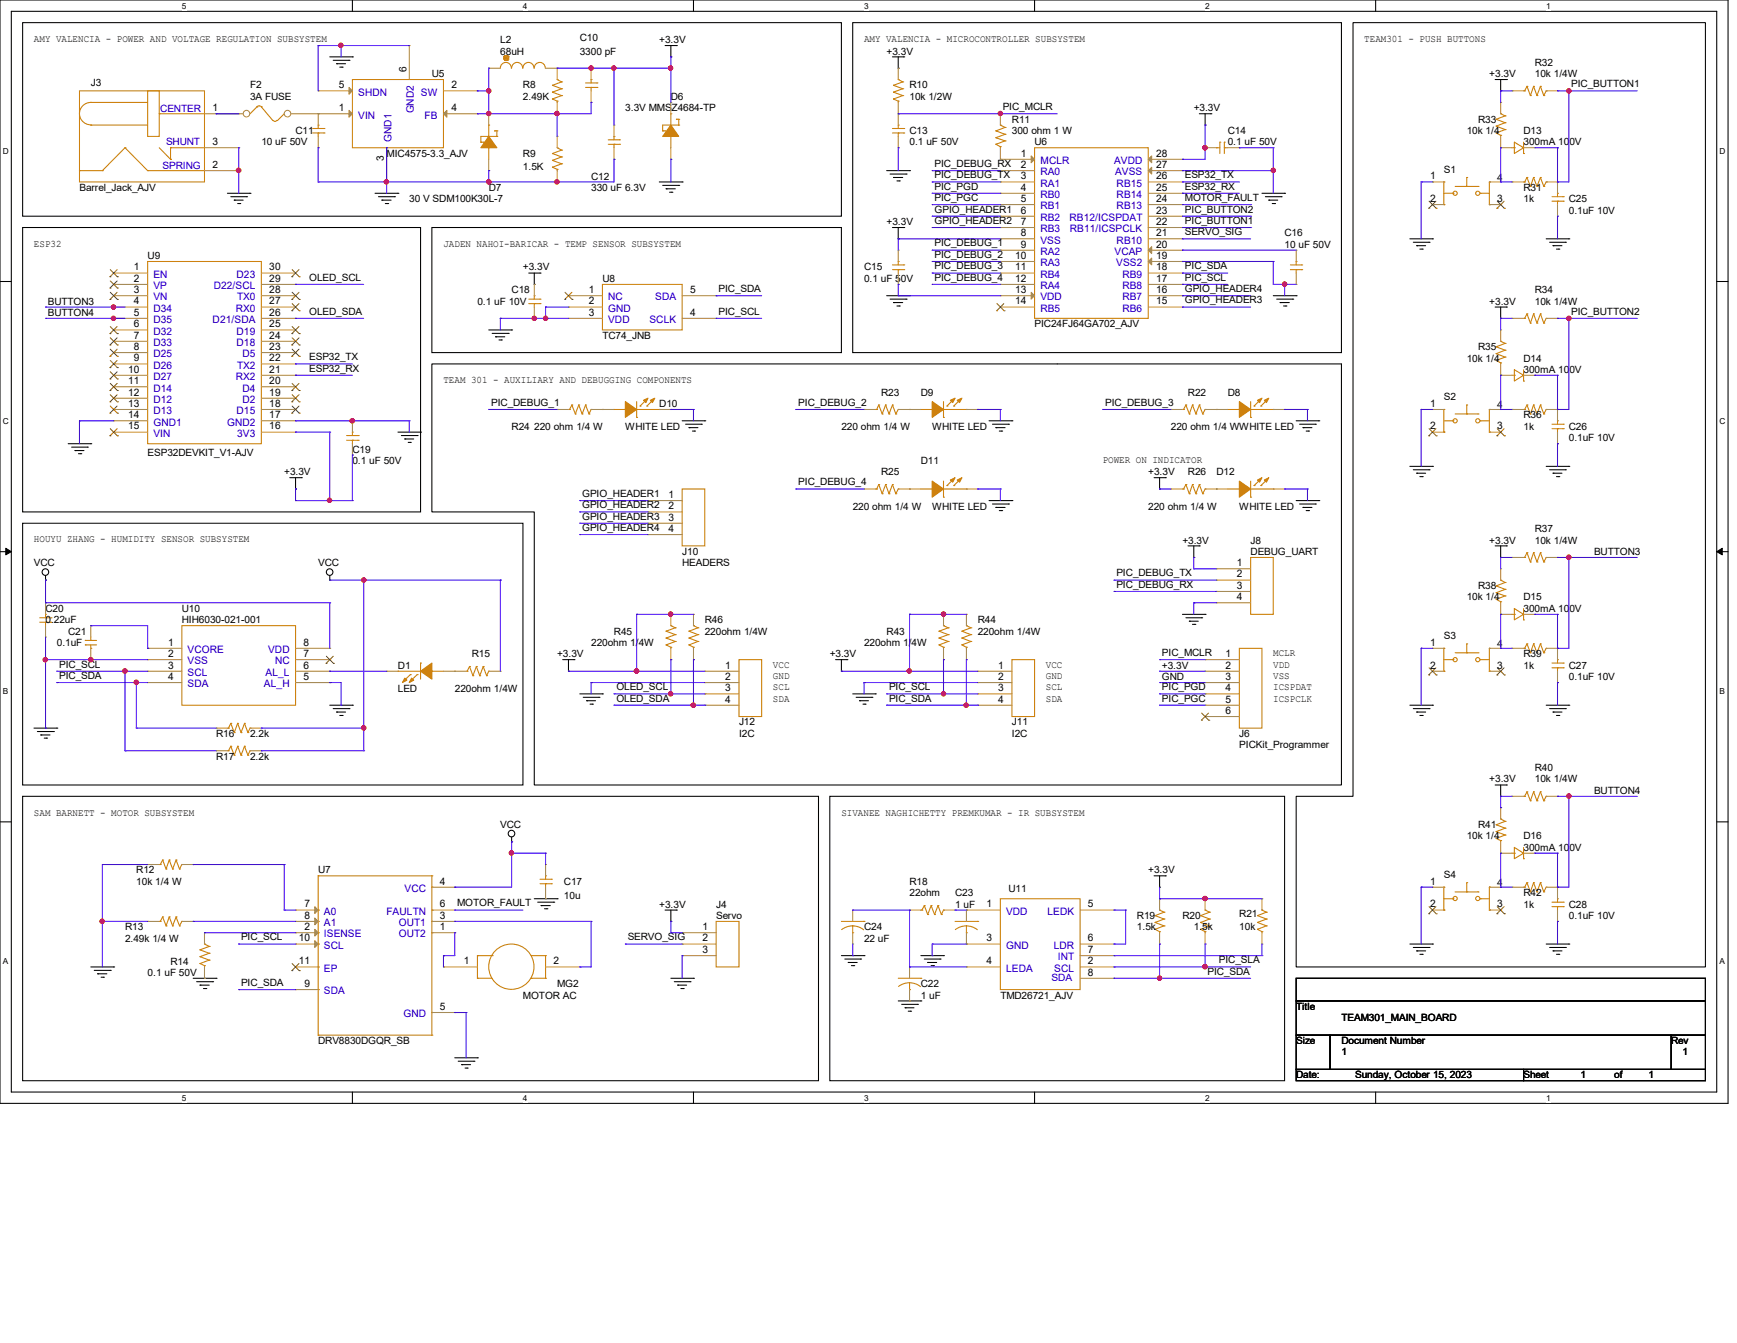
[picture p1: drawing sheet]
<svg xmlns="http://www.w3.org/2000/svg" width="279mm" height="216mm" viewBox="0 0 279 216" stroke-linecap="round" stroke-linejoin="round" font-family="sans-serif">
<defs><g id="words">
<g font-size="1.7">
<text x="65.4" y="11.5" transform="rotate(-90 65.4 11.5)">6</text>
<text x="34.2" y="17.9">1</text>
<text x="54.5" y="17.9">1</text>
<text x="54.5" y="14.2">5</text>
<text x="72.6" y="14.2">2</text>
<text x="72.6" y="17.9">4</text>
<text x="34.2" y="23.3">3</text>
<text x="61.8" y="25.9" transform="rotate(-90 61.8 25.9)">3</text>
<text x="164.2" y="25.2">1</text>
<text x="164.2" y="27">2</text>
<text x="164.2" y="28.8">3</text>
<text x="186" y="28.8">26</text>
<text x="186" y="27">27</text>
<text x="186" y="25.2">28</text>
<text x="230" y="28.8">1</text>
<text x="164.2" y="30.6">4</text>
<text x="164.2" y="32.5">5</text>
<text x="164.2" y="34.3">6</text>
<text x="186" y="34.3">23</text>
<text x="186" y="32.5">24</text>
<text x="186" y="30.6">25</text>
<text x="230" y="32.5">2</text>
<text x="240.8" y="32.5">3</text>
<text x="163.3" y="41.6">10</text>
<text x="164.2" y="36.2">7</text>
<text x="164.2" y="38">8</text>
<text x="164.2" y="39.8">9</text>
<text x="186" y="41.6">19</text>
<text x="186" y="39.8">20</text>
<text x="186" y="38">21</text>
<text x="186" y="36.2">22</text>
<text x="21.5" y="43.5">1</text>
<text x="21.5" y="45.3">2</text>
<text x="21.5" y="47.1">3</text>
<text x="43.3" y="47.1">28</text>
<text x="43.3" y="45.3">29</text>
<text x="43.3" y="43.5">30</text>
<text x="94.7" y="47.1">1</text>
<text x="111" y="47.1">5</text>
<text x="163.3" y="43.5">11</text>
<text x="163.3" y="45.3">12</text>
<text x="163.3" y="47.1">13</text>
<text x="186" y="47.1">16</text>
<text x="186" y="45.3">17</text>
<text x="186" y="43.5">18</text>
<text x="21.5" y="48.9">4</text>
<text x="21.5" y="50.8">5</text>
<text x="21.5" y="52.6">6</text>
<text x="43.3" y="52.6">25</text>
<text x="43.3" y="50.8">26</text>
<text x="43.3" y="48.9">27</text>
<text x="94.7" y="48.9">2</text>
<text x="94.7" y="50.8">3</text>
<text x="111" y="50.8">4</text>
<text x="163.3" y="48.9">14</text>
<text x="186" y="48.9">15</text>
<text x="20.6" y="59.9">10</text>
<text x="21.5" y="54.4">7</text>
<text x="21.5" y="56.3">8</text>
<text x="21.5" y="58.1">9</text>
<text x="43.3" y="59.9">21</text>
<text x="43.3" y="58.1">22</text>
<text x="43.3" y="56.3">23</text>
<text x="43.3" y="54.4">24</text>
<text x="20.6" y="61.8">11</text>
<text x="20.6" y="63.6">12</text>
<text x="20.6" y="65.4">13</text>
<text x="43.3" y="65.4">18</text>
<text x="43.3" y="63.6">19</text>
<text x="43.3" y="61.8">20</text>
<text x="230" y="65.4">1</text>
<text x="20.6" y="67.2">14</text>
<text x="20.6" y="69">15</text>
<text x="43.3" y="69">16</text>
<text x="43.3" y="67.2">17</text>
<text x="230" y="69">2</text>
<text x="240.8" y="69">3</text>
<text x="107.5" y="80.1">1</text>
<text x="107.5" y="81.9">2</text>
<text x="107.5" y="83.7">3</text>
<text x="107.5" y="85.5">4</text>
<text x="199" y="91">1</text>
<text x="199" y="92.8">2</text>
<text x="199" y="94.7">3</text>
<text x="199" y="96.5">4</text>
<text x="27.1" y="103.8">1</text>
<text x="27.1" y="105.6">2</text>
<text x="27.1" y="107.5">3</text>
<text x="48.8" y="107.5">6</text>
<text x="48.8" y="105.6">7</text>
<text x="48.8" y="103.8">8</text>
<text x="116.7" y="107.5">1</text>
<text x="160.6" y="107.5">1</text>
<text x="197.1" y="105.6">1</text>
<text x="197.1" y="107.5">2</text>
<text x="230" y="103.8">1</text>
<text x="230" y="107.5">2</text>
<text x="240.8" y="107.5">3</text>
<text x="27.1" y="109.3">4</text>
<text x="48.8" y="109.3">5</text>
<text x="116.7" y="109.3">2</text>
<text x="116.7" y="111.1">3</text>
<text x="116.7" y="112.9">4</text>
<text x="160.6" y="109.3">2</text>
<text x="160.6" y="111.1">3</text>
<text x="160.6" y="112.9">4</text>
<text x="197.1" y="109.3">3</text>
<text x="197.1" y="111.1">4</text>
<text x="197.1" y="112.9">5</text>
<text x="197.1" y="114.8">6</text>
<text x="70.7" y="142.2">4</text>
<text x="230" y="142.2">1</text>
<text x="49" y="149.5">2</text>
<text x="49" y="145.9">7</text>
<text x="49" y="147.7">8</text>
<text x="70.7" y="149.5">1</text>
<text x="70.7" y="147.7">3</text>
<text x="70.7" y="145.9">6</text>
<text x="113" y="149.5">1</text>
<text x="158.7" y="145.9">1</text>
<text x="175" y="145.9">5</text>
<text x="230" y="145.9">2</text>
<text x="240.8" y="145.9">3</text>
<text x="48" y="151.3">10</text>
<text x="48" y="155">11</text>
<text x="74.6" y="155">1</text>
<text x="89" y="155">2</text>
<text x="113" y="151.3">2</text>
<text x="113" y="153.2">3</text>
<text x="158.7" y="151.3">3</text>
<text x="158.7" y="155">4</text>
<text x="175" y="155">2</text>
<text x="175" y="151.3">6</text>
<text x="175" y="153.2">7</text>
<text x="49" y="158.7">9</text>
<text x="175" y="156.8">8</text>
<text x="70.7" y="162.3">5</text>
</g>
<g font-size="1.7" fill="#00c">
<text x="57.6" y="15.4">SHDN</text>
<text x="67.7" y="15.4">SW</text>
<text x="57.6" y="19.1">VIN</text>
<text x="63" y="22.8" transform="rotate(-90 63 22.8)">GND1</text>
<text x="66.6" y="18.2" transform="rotate(-90 66.6 18.2)">GND2</text>
<text x="68.3" y="19.1">FB</text>
<text x="167.3" y="26.4">MCLR</text>
<text x="167.3" y="28.2">RA0</text>
<text x="179.2" y="26.4">AVDD</text>
<text x="179.4" y="28.2">AVSS</text>
<text x="167.3" y="30">RA1</text>
<text x="167.3" y="31.8">RB0</text>
<text x="167.3" y="33.7">RB1</text>
<text x="167.3" y="35.5">RB2</text>
<text x="172" y="35.5">RB12/ICSPDAT</text>
<text x="179.6" y="33.7">RB13</text>
<text x="179.6" y="31.8">RB14</text>
<text x="179.6" y="30">RB15</text>
<text x="167.3" y="37.3">RB3</text>
<text x="167.3" y="39.2">VSS</text>
<text x="167.3" y="41">RA2</text>
<text x="172.1" y="37.3">RB11/ICSPCLK</text>
<text x="179.3" y="41">VCAP</text>
<text x="179.6" y="39.2">RB10</text>
<text x="24.7" y="44.7">EN</text>
<text x="24.7" y="46.5">VP</text>
<text x="34.4" y="46.5">D22/SCL</text>
<text x="38.1" y="44.7">D23</text>
<text x="167.3" y="42.8">RA3</text>
<text x="167.3" y="44.7">RB4</text>
<text x="167.3" y="46.5">RA4</text>
<text x="179.5" y="42.8">VSS2</text>
<text x="180.5" y="46.5">RB8</text>
<text x="180.5" y="44.7">RB9</text>
<text x="24.7" y="48.3">VN</text>
<text x="24.7" y="50.1">D34</text>
<text x="24.7" y="51.9">D35</text>
<text x="24.7" y="53.8">D32</text>
<text x="34.2" y="51.9">D21/SDA</text>
<text x="37.9" y="50.1">RX0</text>
<text x="38.1" y="53.8">D19</text>
<text x="38.1" y="48.3">TX0</text>
<text x="97.8" y="48.3">NC</text>
<text x="97.8" y="50.1">GND</text>
<text x="97.8" y="51.9">VDD</text>
<text x="104.5" y="51.9">SCLK</text>
<text x="105.4" y="48.3">SDA</text>
<text x="167.3" y="48.3">VDD</text>
<text x="167.3" y="50.1">RB5</text>
<text x="180.5" y="50.1">RB6</text>
<text x="180.5" y="48.3">RB7</text>
<text x="24.7" y="55.6">D33</text>
<text x="24.7" y="57.4">D25</text>
<text x="24.7" y="59.3">D26</text>
<text x="38.1" y="55.6">D18</text>
<text x="38.1" y="59.3">TX2</text>
<text x="39" y="57.4">D5</text>
<text x="24.7" y="61.1">D27</text>
<text x="24.7" y="63">D14</text>
<text x="24.7" y="64.8">D12</text>
<text x="37.9" y="61.1">RX2</text>
<text x="39" y="64.8">D2</text>
<text x="39" y="63">D4</text>
<text x="24.7" y="66.6">D13</text>
<text x="24.7" y="68.4">GND1</text>
<text x="24.7" y="70.2">VIN</text>
<text x="36.5" y="68.4">GND2</text>
<text x="38.1" y="66.6">D15</text>
<text x="38.1" y="70.2">3V3</text>
<text x="30.2" y="105">VCORE</text>
<text x="30.2" y="106.8">VSS</text>
<text x="43.1" y="105">VDD</text>
<text x="44.2" y="106.8">NC</text>
<text x="30.2" y="108.7">SCL</text>
<text x="30.2" y="110.5">SDA</text>
<text x="42.5" y="110.5">AL_H</text>
<text x="42.7" y="108.7">AL_L</text>
<text x="65.1" y="143.4">VCC</text>
<text x="52.1" y="147.1">A0</text>
<text x="52.1" y="148.9">A1</text>
<text x="62.1" y="147.1">FAULTN</text>
<text x="64.2" y="148.9">OUT1</text>
<text x="161.8" y="147.1">VDD</text>
<text x="168.5" y="147.1">LEDK</text>
<text x="52.1" y="150.7">ISENSE</text>
<text x="52.1" y="152.5">SCL</text>
<text x="64.2" y="150.7">OUT2</text>
<text x="161.8" y="152.5">GND</text>
<text x="169.5" y="152.5">LDR</text>
<text x="170.2" y="154.4">INT</text>
<text x="52.1" y="159.9">SDA</text>
<text x="52.1" y="156.2">EP</text>
<text x="161.8" y="156.2">LEDA</text>
<text x="169.6" y="156.2">SCL</text>
<text x="64.9" y="163.5">GND</text>
</g>
<g font-size="1.6">
<text x="5.5" y="6.7">AMY VALENCIA - POWER AND VOLTAGE REGULATION SUBSYSTEM</text>
<text x="80.5" y="6.9">L2</text>
<text x="80.5" y="8.8">68uH</text>
<text x="93.3" y="6.6">C10</text>
<text x="93.3" y="8.8">3300 pF</text>
<text x="106" y="6.9">+3.3V</text>
<text x="139" y="6.7">AMY VALENCIA - MICROCONTROLLER SUBSYSTEM</text>
<text x="142.6" y="8.8">+3.3V</text>
<text x="219.5" y="6.7">TEAM301 - PUSH BUTTONS</text>
<text x="246.9" y="10.6">R32</text>
<text x="14.6" y="13.9">J3</text>
<text x="40.2" y="14.2">F2</text>
<text x="40.2" y="16">3A FUSE</text>
<text x="69.5" y="12.4">U5</text>
<text x="84.1" y="14.2">R8</text>
<text x="84.1" y="16">2.49K</text>
<text x="100.6" y="17.9">3.3V MMSZ4684-TP</text>
<text x="107.9" y="16">D6</text>
<text x="146.3" y="14.2">R10</text>
<text x="146.3" y="16">10k 1/2W</text>
<text x="161.3" y="17.7">PIC_MCLR</text>
<text x="192" y="17.9">+3.3V</text>
<text x="239.6" y="12.4">+3.3V</text>
<text x="246.9" y="12.4">10k 1/4W</text>
<text x="252.7" y="14">PIC_BUTTON1</text>
<text x="42" y="23.4">10 uF 50V</text>
<text x="47.5" y="21.5">C11</text>
<text x="146.3" y="21.5">C13</text>
<text x="146.3" y="23.4">0.1 uF 50V</text>
<text x="162.8" y="19.7">R11</text>
<text x="162.8" y="21.5">300 ohm 1 W</text>
<text x="166.4" y="23.4">U6</text>
<text x="197.5" y="21.5">C14</text>
<text x="197.5" y="23.4">0.1 uF 50V</text>
<text x="235.9" y="21.5">10k 1/4</text>
<text x="237.7" y="19.7">R33</text>
<text x="245.1" y="23.4">300mA 100V</text>
<text x="245.1" y="21.5">D13</text>
<text x="34.2" y="27.1">2</text>
<text x="62.2" y="25.2">MIC4575-3.3_AJV</text>
<text x="84.1" y="25.2">R9</text>
<text x="84.1" y="27.4">1.5K</text>
<text x="95.1" y="28.9">C12</text>
<text x="150.3" y="26.8">PIC_DEBUG_RX</text>
<text x="150.3" y="28.7">PIC_DEBUG_TX</text>
<text x="190.6" y="28.7">ESP32_TX</text>
<text x="232.2" y="27.8">S1</text>
<text x="240.8" y="29">4</text>
<text x="12.8" y="30.7">Barrel_Jack_AJV</text>
<text x="65.8" y="32.5">30 V SDM100K30L-7</text>
<text x="78.6" y="30.7">D7</text>
<text x="95.1" y="30.7">330 uF 6.3V</text>
<text x="150.3" y="30.5">PIC_PGD</text>
<text x="150.3" y="32.3">PIC_PGC</text>
<text x="150.3" y="34.2">GPIO_HEADER1</text>
<text x="150.3" y="36">GPIO_HEADER2</text>
<text x="190.6" y="30.5">ESP32_RX</text>
<text x="190.6" y="36">PIC_BUTTON1</text>
<text x="190.6" y="34.2">PIC_BUTTON2</text>
<text x="190.6" y="32.3">MOTOR_FAULT</text>
<text x="245.1" y="30.7">R31</text>
<text x="245.1" y="32.5">1k</text>
<text x="252.3" y="32.5">C25</text>
<text x="252.3" y="34.3">0.1uF 10V</text>
<text x="5.5" y="39.7">ESP32</text>
<text x="23.7" y="41.7">U9</text>
<text x="71.3" y="39.7">JADEN NAHOI-BARICAR - TEMP SENSOR SUBSYSTEM</text>
<text x="142.6" y="36.2">+3.3V</text>
<text x="150.3" y="41.4">PIC_DEBUG_2</text>
<text x="150.3" y="39.6">PIC_DEBUG_1</text>
<text x="190.6" y="37.8">SERVO_SIG</text>
<text x="206.6" y="38">C16</text>
<text x="206.6" y="39.8">10 uF 50V</text>
<text x="49.7" y="45.1">OLED_SCL</text>
<text x="82.3" y="47.2">C18</text>
<text x="84.1" y="43.5">+3.3V</text>
<text x="96.9" y="45.3">U8</text>
<text x="115.6" y="46.9">PIC_SDA</text>
<text x="139" y="43.5">C15</text>
<text x="139" y="45.3">0.1 uF 50V</text>
<text x="150.3" y="45.1">PIC_DEBUG_4</text>
<text x="150.3" y="43.3">PIC_DEBUG_3</text>
<text x="190.6" y="43.3">PIC_SDA</text>
<text x="190.6" y="45.1">PIC_SCL</text>
<text x="190.6" y="46.9">GPIO_HEADER4</text>
<text x="246.9" y="47.2">R34</text>
<text x="7.7" y="49">BUTTON3</text>
<text x="7.7" y="50.8">BUTTON4</text>
<text x="49.7" y="50.6">OLED_SDA</text>
<text x="76.8" y="49">0.1 uF 10V</text>
<text x="115.6" y="50.6">PIC_SCL</text>
<text x="166.4" y="52.6">PIC24FJ64GA702_AJV</text>
<text x="190.6" y="48.8">GPIO_HEADER3</text>
<text x="239.6" y="49">+3.3V</text>
<text x="246.9" y="49">10k 1/4W</text>
<text x="252.7" y="50.6">PIC_BUTTON2</text>
<text x="49.7" y="57.9">ESP32_TX</text>
<text x="49.7" y="59.7">ESP32_RX</text>
<text x="96.9" y="54.5">TC74_JNB</text>
<text x="235.9" y="58.1">10k 1/4</text>
<text x="237.7" y="56.3">R35</text>
<text x="245.1" y="59.9">300mA 100V</text>
<text x="245.1" y="58.1">D14</text>
<text x="71.3" y="61.6">TEAM 301 - AUXILIARY AND DEBUGGING COMPONENTS</text>
<text x="79" y="65.2">PIC_DEBUG_1</text>
<text x="106" y="65.4">D10</text>
<text x="128.4" y="65.2">PIC_DEBUG_2</text>
<text x="141.7" y="63.6">R23</text>
<text x="148.1" y="63.6">D9</text>
<text x="177.8" y="65.2">PIC_DEBUG_3</text>
<text x="191.1" y="63.6">R22</text>
<text x="197.5" y="63.6">D8</text>
<text x="232.2" y="64.3">S2</text>
<text x="240.8" y="65.6">4</text>
<text x="82.3" y="69.1">R24 220 ohm 1/4 W</text>
<text x="100.6" y="69.1">WHITE LED</text>
<text x="135.3" y="69.1">220 ohm 1/4 W</text>
<text x="149.9" y="69.1">WHITE LED</text>
<text x="188.3" y="69.1">220 ohm 1/4 WWHITE LED</text>
<text x="245.1" y="67.3">R36</text>
<text x="245.1" y="69.1">1k</text>
<text x="252.3" y="69.1">C26</text>
<text x="252.3" y="70.9">0.1uF 10V</text>
<text x="23.7" y="73.3">ESP32DEVKIT_V1-AJV</text>
<text x="45.7" y="76.4">+3.3V</text>
<text x="56.7" y="72.8">C19</text>
<text x="56.7" y="74.6">0.1 uF 50V</text>
<text x="141.7" y="76.4">R25</text>
<text x="148.1" y="74.6">D11</text>
<text x="177.4" y="74.4">POWER ON INDICATOR</text>
<text x="184.7" y="76.4">+3.3V</text>
<text x="191.1" y="76.4">R26</text>
<text x="195.7" y="76.4">D12</text>
<text x="93.6" y="79.9">GPIO_HEADER1</text>
<text x="93.6" y="81.7">GPIO_HEADER2</text>
<text x="93.6" y="83.5">GPIO_HEADER3</text>
<text x="128.4" y="78">PIC_DEBUG_4</text>
<text x="137.2" y="81.9">220 ohm 1/4 W</text>
<text x="149.9" y="81.9">WHITE LED</text>
<text x="184.7" y="81.9">220 ohm 1/4 W</text>
<text x="199.3" y="81.9">WHITE LED</text>
<text x="5.5" y="87.2">HOUYU ZHANG - HUMIDITY SENSOR SUBSYSTEM</text>
<text x="93.6" y="85.3">GPIO_HEADER4</text>
<text x="109.7" y="89.2">J10</text>
<text x="190.2" y="87.4">+3.3V</text>
<text x="201.2" y="87.4">J8</text>
<text x="201.2" y="89.2">DEBUG_UART</text>
<text x="239.6" y="87.4">+3.3V</text>
<text x="246.9" y="85.6">R37</text>
<text x="246.9" y="87.4">10k 1/4W</text>
<text x="256.4" y="89.2">BUTTON3</text>
<text x="5.5" y="91.1">VCC</text>
<text x="51.2" y="91.1">VCC</text>
<text x="109.7" y="91.1">HEADERS</text>
<text x="179.6" y="94.5">PIC_DEBUG_RX</text>
<text x="179.6" y="92.7">PIC_DEBUG_TX</text>
<text x="237.7" y="94.7">R38</text>
<text x="7.3" y="98.3">C20</text>
<text x="7.3" y="100.2">0.22uF</text>
<text x="29.3" y="98.3">U10</text>
<text x="29.3" y="100.2">HIH6030-021-001</text>
<text x="113.4" y="100.2">R46</text>
<text x="157.3" y="100.2">R44</text>
<text x="235.9" y="96.5">10k 1/4</text>
<text x="245.1" y="98.3">300mA 100V</text>
<text x="245.1" y="96.5">D15</text>
<text x="9.1" y="103.8">0.1uF</text>
<text x="9.5" y="107.3">PIC_SCL</text>
<text x="11" y="102">C21</text>
<text x="64" y="107.5">D1</text>
<text x="75.9" y="105.7">R15</text>
<text x="89.6" y="105.7">+3.3V</text>
<text x="95.1" y="103.8">220ohm 1/4W</text>
<text x="98.8" y="102">R45</text>
<text x="113.4" y="102">220ohm 1/4W</text>
<text x="124.3" y="107.3">VCC</text>
<text x="133.5" y="105.7">+3.3V</text>
<text x="139" y="103.8">220ohm 1/4W</text>
<text x="142.6" y="102">R43</text>
<text x="157.3" y="102">220ohm 1/4W</text>
<text x="168.2" y="107.3">VCC</text>
<text x="186.9" y="105.5">PIC_MCLR</text>
<text x="186.9" y="107.5">+3.3V</text>
<text x="204.8" y="105.5">MCLR</text>
<text x="204.8" y="107.3">VDD</text>
<text x="232.2" y="102.7">S3</text>
<text x="240.8" y="104">4</text>
<text x="245.1" y="105.7">R39</text>
<text x="245.1" y="107.5">1k</text>
<text x="252.3" y="107.5">C27</text>
<text x="9.5" y="109.1">PIC_SDA</text>
<text x="64" y="111.2">LED</text>
<text x="73.2" y="111.2">220ohm 1/4W</text>
<text x="99.1" y="111">OLED_SCL</text>
<text x="99.1" y="112.8">OLED_SDA</text>
<text x="124.3" y="109.2">GND</text>
<text x="124.3" y="112.8">SDA</text>
<text x="124.3" y="111">SCL</text>
<text x="143" y="111">PIC_SCL</text>
<text x="143" y="112.8">PIC_SDA</text>
<text x="168.2" y="109.2">GND</text>
<text x="168.2" y="111">SCL</text>
<text x="168.2" y="112.8">SDA</text>
<text x="186.9" y="109.3">GND</text>
<text x="186.9" y="111">PIC_PGD</text>
<text x="186.9" y="112.8">PIC_PGC</text>
<text x="204.8" y="109.2">VSS</text>
<text x="204.8" y="111">ICSPDAT</text>
<text x="204.8" y="112.8">ICSPCLK</text>
<text x="252.3" y="109.3">0.1uF 10V</text>
<text x="34.8" y="118.5">R16</text>
<text x="40.2" y="118.5">2.2k</text>
<text x="118.9" y="116.6">J12</text>
<text x="118.9" y="118.5">I2C</text>
<text x="162.8" y="116.6">J11</text>
<text x="162.8" y="118.5">I2C</text>
<text x="199.3" y="118.5">J6</text>
<text x="34.8" y="122.1">R17</text>
<text x="40.2" y="122.1">2.2k</text>
<text x="199.3" y="120.3">PICKit_Programmer</text>
<text x="239.6" y="125.8">+3.3V</text>
<text x="246.9" y="124">R40</text>
<text x="246.9" y="125.8">10k 1/4W</text>
<text x="5.5" y="131.1">SAM BARNETT - MOTOR SUBSYSTEM</text>
<text x="135.3" y="131.1">SIVANEE NAGHICHETTY PREMKUMAR - IR SUBSYSTEM</text>
<text x="256.4" y="127.6">BUTTON4</text>
<text x="80.5" y="133.1">VCC</text>
<text x="235.9" y="134.9">10k 1/4</text>
<text x="237.7" y="133.1">R41</text>
<text x="245.1" y="136.8">300mA 100V</text>
<text x="245.1" y="134.9">D16</text>
<text x="21.9" y="140.4">R12</text>
<text x="21.9" y="142.2">10k 1/4 W</text>
<text x="51.2" y="140.4">U7</text>
<text x="90.7" y="142.2">C17</text>
<text x="146.3" y="142.2">R18</text>
<text x="162.2" y="143.3">U11</text>
<text x="184.7" y="140.4">+3.3V</text>
<text x="232.2" y="141.1">S4</text>
<text x="240.8" y="142.5">4</text>
<text x="20.1" y="149.6">R13</text>
<text x="73.5" y="145.7">MOTOR_FAULT</text>
<text x="90.7" y="144.4">10u</text>
<text x="106" y="145.9">+3.3V</text>
<text x="115.2" y="145.9">J4</text>
<text x="115.2" y="147.7">Servo</text>
<text x="139" y="149.6">C24</text>
<text x="146.3" y="144.1">22ohm</text>
<text x="153.6" y="144.1">C23</text>
<text x="153.6" y="145.9">1 uF</text>
<text x="182.9" y="147.7">R19</text>
<text x="182.9" y="149.6">1.5k</text>
<text x="190.2" y="147.7">R20</text>
<text x="192" y="149.6">1.5k</text>
<text x="199.3" y="147.4">R21</text>
<text x="199.3" y="149.6">10k</text>
<text x="245.1" y="144.1">R42</text>
<text x="245.1" y="145.9">1k</text>
<text x="252.3" y="145.9">C28</text>
<text x="252.3" y="147.7">0.1uF 10V</text>
<text x="20.1" y="151.4">2.49k 1/4 W</text>
<text x="27.4" y="155.1">R14</text>
<text x="38.8" y="151.2">PIC_SCL</text>
<text x="101" y="151.2">SERVO_SIG</text>
<text x="139" y="151.4">22 uF</text>
<text x="196" y="154.9">PIC_SLA</text>
<text x="23.7" y="156.9">0.1 uF 50V</text>
<text x="38.8" y="158.5">PIC_SDA</text>
<text x="84.1" y="160.5">MOTOR AC</text>
<text x="89.6" y="158.7">MG2</text>
<text x="148.1" y="158.7">C22</text>
<text x="148.1" y="160.5">1 uF</text>
<text x="160.9" y="160.5">TMD26721_AJV</text>
<text x="194.2" y="156.7">PIC_SDA</text>
<text x="51.2" y="167.9">DRV8830DGQR_SB</text>
<text x="208.5" y="162.4">Title</text>
<text x="208.5" y="167.9">Size</text>
<text x="215.8" y="164.2">TEAM301_MAIN_BOARD</text>
<text x="215.8" y="167.9">Document Number</text>
<text x="268.8" y="167.9">Rev</text>
<text x="208.5" y="173.4">Date:</text>
<text x="215.8" y="169.7">1</text>
<text x="218" y="173.4">Sunday, October 15, 2023</text>
<text x="245.1" y="173.4">Sheet</text>
<text x="254.2" y="173.4">1</text>
<text x="259.7" y="173.4">of</text>
<text x="265.2" y="173.4">1</text>
<text x="270.6" y="169.7">1</text>
</g>
<g font-size="1.6" fill="#00c">
<text x="25.8" y="18.1">CENTER</text>
<text x="26.7" y="23.4">SHUNT</text>
<text x="26.2" y="27.2">SPRING</text>
<text x="169.2" y="157.8">SDA</text>
</g>
<g font-size="1.3">
<text x="29.3" y="1.4">5</text>
<text x="84.1" y="1.4">4</text>
<text x="139" y="1.4">3</text>
<text x="193.8" y="1.4">2</text>
<text x="248.7" y="1.4">1</text>
<text x=".5" y="24.7">D</text>
<text x="276.6" y="24.7">D</text>
<text x=".5" y="68.2">C</text>
<text x="276.6" y="68.2">C</text>
<text x=".5" y="111.6">B</text>
<text x="276.6" y="111.6">B</text>
<text x=".5" y="155">A</text>
<text x="276.6" y="155">A</text>
<text x="29.3" y="177">5</text>
<text x="84.1" y="177">4</text>
<text x="139" y="177">3</text>
<text x="193.8" y="177">2</text>
<text x="248.7" y="177">1</text>
</g>
</g></defs>
<path d="M0 0h278v177.4h-278zM1.8 1.8h274.3v173.8h-274.3z" fill="none" stroke="#000" stroke-width=".17"/>
<g fill="#fff">
<path d="M29.3 .2h.7v1.5h-.7z"/>
<path d="M29.3 175.8h.7v1.4h-.7z"/>
</g>
<path d="M56.7 0v1.8M56.7 175.6v1.8" fill="none" stroke="#000" stroke-width=".17"/>
<g fill="#fff">
<path d="M84.1 .2h.7v1.5h-.7z"/>
<path d="M84.1 175.8h.7v1.4h-.7z"/>
</g>
<path d="M111.5 0v1.8M111.5 175.6v1.8" fill="none" stroke="#000" stroke-width=".17"/>
<g fill="#fff">
<path d="M139 .2h.7v1.5h-.7z"/>
<path d="M139 175.8h.7v1.4h-.7z"/>
</g>
<path d="M166.4 0v1.8M166.4 175.6v1.8" fill="none" stroke="#000" stroke-width=".17"/>
<g fill="#fff">
<path d="M193.8 .2h.8v1.5h-.8z"/>
<path d="M193.8 175.8h.8v1.4h-.8z"/>
</g>
<path d="M221.3 0v1.8M221.3 175.6v1.8" fill="none" stroke="#000" stroke-width=".17"/>
<g fill="#fff">
<path d="M248.7 .2h.7v1.5h-.7z"/>
<path d="M248.7 175.8h.7v1.4h-.7z"/>
<path d="M.5 23.5h.9v1.5h-.9z"/>
<path d="M276.6 23.5h.9v1.5h-.9z"/>
<path d="M.5 67h.9v1.5h-.9z"/>
<path d="M276.6 67h.9v1.5h-.9z"/>
</g>
<path d="M0 45.3h1.8M276.1 45.3h1.9" fill="none" stroke="#000" stroke-width=".17"/>
<g fill="#fff">
<path d="M.5 110.4h.8v1.5h-.8z"/>
<path d="M276.6 110.4h.9v1.5h-.9z"/>
</g>
<path d="M0 88.7h1.8M276.1 88.7h1.9" fill="none" stroke="#000" stroke-width=".17"/>
<path d="M.9 88.1l.9 .6-.9 .5zM276.1 88.7l.9-.6v1.1z" fill="#000" stroke="#000" stroke-width=".16"/>
<g fill="#fff">
<path d="M.5 153.8h.8v1.5h-.8z"/>
<path d="M276.6 153.8h.9v1.5h-.9z"/>
</g>
<g fill="none" stroke="#000" stroke-width=".17">
<path d="M3.6 3.6h131.7v31.2h-131.7zM53 9.1h3.7M53.6 9.7h2.5M54.1 10.2h.1M54.1 10.2h1.5M54.7 10.8h.3M55 10.8h.1M56.1 9.7h.1M56.7 9.1h.1M107 7.3h1.8M107.9 9.1h.1M107.9 7.3v1.8"/>
<path d="M108.8 7.3h.1M137.2 3.6h78.6v53.1h-78.6zM143.6 9.1h1.8M144.5 11h.1M144.5 9.1v1.9M145.4 9.1h.1M192.9 18.3h1.9M193.8 18.3v1.8M194.8 18.3h.1M217.6 3.6h56.7v151.8h-65.8v-27.4h9.1zM240.5 12.8h1.8M241.4 14.6h.1"/>
<path d="M241.4 12.8v1.8M242.3 12.8h.1M3.6 36.6h64v45.7h-64zM36.6 31.1h3.6M37.1 31.6h2.6M37.7 32.2h.1M37.7 32.2h1.4M38.2 32.7h.4M38.6 32.7h.1M39.7 31.6h.1M40.2 31.1h.1M60.3 31.1h3.7"/>
<path d="M60.9 31.6h2.6M61.4 32.2h.1M61.4 32.2h1.5M62 32.7h.4M62.4 32.7h.1M63.5 31.6h.1M64 31.1h.1M69.5 36.6h65.8v20.1h-65.8zM106 29.3h3.7M106.6 29.8h2.6M107.1 30.4h.1M107.1 30.4h1.5"/>
<path d="M107.7 30.9h.4M108.1 30.9h.1M109.2 29.8h.1M109.7 29.3h.1M142.6 27.4h3.7M143.2 28h2.6M143.6 36.6h1.8M143.7 28.5h.1M143.7 28.5h1.5M144.3 29.1h.4M144.5 38.4h.1M144.5 36.6v1.8"/>
<path d="M144.7 29.1h.1M145.4 36.6h.1M145.8 28h.1M146.3 27.4h.1M193.8 20.1h.1M203 31.1h3.6M203.5 31.6h2.6M204.1 32.2h.1M204.1 32.2h1.4M204.6 32.7h.4M205 32.7h.1M206.1 31.6h.1"/>
<path d="M206.6 31.1h.1M226.8 38.4h3.6M227.3 38.9h2.6M227.9 39.5h.1M227.9 39.5h1.4M229.9 38.9h.1M230.4 38.4h.1M248.7 38.4h3.6M249.3 38.9h2.5M249.8 39.5h.1M249.8 39.5h1.4M251.8 38.9h.1"/>
<path d="M252.3 38.4h.1M69.5 58.5h146.3v67.7h-129.9v-43.9h-16.4zM78.6 53h3.7M79.2 53.6h2.5M79.7 54.1h.1M79.7 54.1h1.5M80.3 54.7h.3M80.6 54.7h.1M81.7 53.6h.1M82.3 53h.1M85 43.9h1.9M85.9 45.7h.1"/>
<path d="M85.9 43.9v1.8M86.9 43.9h.1M142.6 47.5h3.7M143.2 48.1h2.6M143.7 48.6h.1M143.7 48.6h1.5M144.3 49.2h.4M144.7 49.2h.1M145.8 48.1h.1M146.3 47.5h.1M204.8 47.5h3.7M205.4 48.1h2.5"/>
<path d="M205.9 48.6h.1M205.9 48.6h1.5M206.5 49.2h.3M206.8 49.2h.1M207.9 48.1h.1M208.5 47.5h.1M228.4 40h.4M228.8 40h.1M240.5 49.4h1.8M241.4 51.2h.1M241.4 49.4v1.8M242.3 49.4h.1"/>
<path d="M250.4 40h.3M250.7 40h.1M11 71.3h3.6M11.5 71.9h2.6M12.1 72.4h.1M12.1 72.4h1.4M12.6 72.9h.4M13 72.9h.1M14.1 71.9h.1M14.6 71.3h.1M46.6 76.8h1.9M47.5 78.6h.1"/>
<path d="M47.5 76.8v1.8M48.5 76.8h.1M64 69.5h3.6M64.6 70h2.5M65.1 70.6h.1M65.1 70.6h1.4M65.7 71.1h.3M66 71.1h.1M67.1 70h.1M67.6 69.5h.1M109.7 67.6h3.7M110.3 68.2h2.5"/>
<path d="M110.8 68.7h.1M110.8 68.7h1.5M111.4 69.3h.3M111.7 69.3h.1M112.8 68.2h.1M113.4 67.6h.1M159.1 67.6h3.7M159.6 68.2h2.6M160.2 68.7h.1M160.2 68.7h1.5M160.7 69.3h.4M161.1 69.3h.1"/>
<path d="M162.2 68.2h.1M162.8 67.6h.1M185.6 76.8h1.9M186.5 78.6h.1M186.5 76.8v1.8M187.5 76.8h.1M208.5 67.6h3.6M209 68.2h2.6M209.6 68.7h.1M209.6 68.7h1.4M210.1 69.3h.4M210.5 69.3h.1"/>
<path d="M211.6 68.2h.1M212.1 67.6h.1M226.8 75h3.6M227.3 75.5h2.6M227.9 76.1h.1M227.9 76.1h1.4M228.4 76.6h.4M228.8 76.6h.1M229.9 75.5h.1M230.4 75h.1M248.7 75h3.6M249.3 75.5h2.5"/>
<path d="M249.8 76.1h.1M249.8 76.1h1.4M250.4 76.6h.3M250.7 76.6h.1M251.8 75.5h.1M252.3 75h.1M3.6 84.1h80.5v42.1h-80.5zM7.3 93.3h.1M7.3 92.5v.8M53 93.3h.1M53 92.5v.8M159.1 80.5h3.7"/>
<path d="M159.6 81h2.6M160.2 81.6h.1M160.2 81.6h1.5M160.7 82.1h.4M161.1 82.1h.1M162.2 81h.1M162.8 80.5h.1M190.2 98.8h3.6M190.8 99.3h2.5M191.1 87.8h1.8M191.3 99.9h.1M191.3 99.9h1.4"/>
<path d="M192 89.6h.1M192 87.8v1.8M192.9 87.8h.1M193.3 99.3h.1M193.8 98.8h.1M208.5 80.5h3.6M209 81h2.6M209.6 81.6h.1M209.6 81.6h1.4M210.1 82.1h.4M210.5 82.1h.1M211.6 81h.1"/>
<path d="M212.1 80.5h.1M240.5 87.8h1.8M241.4 89.6h.1M241.4 87.8v1.8M242.3 87.8h.1M5.5 117.1h3.6M6 117.6h2.6M6.6 118.2h.1M6.6 118.2h1.4M7.1 118.7h.4M7.5 118.7h.1M8.6 117.6h.1"/>
<path d="M9.1 117.1h.1M53 113.4h3.7M53.6 113.9h2.5M54.1 114.5h.1M54.1 114.5h1.5M54.7 115h.3M55 115h.1M56.1 113.9h.1M56.7 113.4h.1M90.5 106h1.8M91.4 107.9h.1M91.4 106v1.9"/>
<path d="M92.3 106h.1M93.3 111.5h3.6M93.8 112.1h2.6M94.4 112.6h.1M94.4 112.6h1.4M94.9 113.2h.4M95.3 113.2h.1M96.4 112.1h.1M96.9 111.5h.1M134.4 106h1.8M135.3 107.9h.1M135.3 106v1.9"/>
<path d="M136.2 106h.1M137.2 111.5h3.6M137.7 112.1h2.6M138.3 112.6h.1M138.3 112.6h1.4M138.8 113.2h.3M139.1 113.2h.1M140.3 112.1h.1M140.8 111.5h.1M191.8 100.4h.4M192.2 100.4h.1M226.8 113.4h3.6"/>
<path d="M227.3 113.9h2.6M227.9 114.5h.1M227.9 114.5h1.4M228.4 115h.4M228.8 115h.1M229.9 113.9h.1M230.4 113.4h.1M248.7 113.4h3.6M249.3 113.9h2.5M249.8 114.5h.1M249.8 114.5h1.4M250.4 115h.3"/>
<path d="M250.7 115h.1M251.8 113.9h.1M252.3 113.4h.1M0 132.1h1.8M3.6 128h128.1v45.7h-128.1zM82.3 135.3h.1M82.3 134.6v.7M133.5 128h73.1v45.7h-73.1zM240.5 126.2h1.8M241.4 128h.1M241.4 126.2v1.8M242.3 126.2h.1"/>
<path d="M276.1 132.1h1.9M14.6 155.4h3.7M15.2 156h2.5M15.7 156.5h.1M15.7 156.5h1.5M16.3 157.1h.3M16.6 157.1h.1M17.7 156h.1M18.3 155.4h.1M31.1 157.3h3.7M31.6 157.8h2.6M32.2 158.4h.1"/>
<path d="M32.2 158.4h1.5M32.7 158.9h.4M33.1 158.9h.1M34.2 157.8h.1M34.8 157.3h.1M85.9 144.5h3.7M86.5 145h2.6M87 145.6h.1M87 145.6h1.5M87.6 146.1h.4M88 146.1h.1M89.1 145h.1"/>
<path d="M89.6 144.5h.1M107 146.3h1.8M107.9 148.1h.1M107.9 146.3v1.8M107.9 157.3h3.6M108.5 157.8h2.5M108.8 146.3h.1M109 158.4h.1M109 158.4h1.4M109.5 158.9h.4M109.9 158.9h.1M111 157.8h.1"/>
<path d="M111.5 157.3h.1M135.3 153.6h3.7M135.9 154.2h2.5M136.4 154.7h.1M136.4 154.7h1.5M136.9 155.2h.4M137.3 155.2h.1M138.4 154.2h.1M139 153.6h.1M148.1 153.6h3.7M148.7 154.2h2.5M149.2 154.7h.1"/>
<path d="M149.2 154.7h1.5M149.8 155.2h.4M150.2 155.2h.1M151.2 154.2h.1M151.8 153.6h.1M185.6 140.8h1.9M186.5 142.6h.1M186.5 140.8v1.8M187.5 140.8h.1M208.5 157.3h65.8v3.6h-65.8zM226.8 151.8h3.6M227.3 152.3h2.6"/>
<path d="M227.9 152.9h.1M227.9 152.9h1.4M228.4 153.4h.4M228.8 153.4h.1M229.9 152.3h.1M230.4 151.8h.1M248.7 151.8h3.6M249.3 152.3h2.5M249.8 152.9h.1M249.8 152.9h1.4M250.4 153.4h.3M250.7 153.4h.1"/>
<path d="M251.8 152.3h.1M252.3 151.8h.1M73.2 170.1h3.6M73.7 170.6h2.5M74.3 171.2h.1M74.3 171.2h1.4M74.8 171.7h.3M75.1 171.7h.1M76.2 170.6h.1M76.8 170.1h.1M144.5 160.9h3.6M145 161.5h2.6"/>
<path d="M145.6 162h.1M145.6 162h1.4M146.1 162.6h.4M146.5 162.6h.1M147.6 161.5h.1M148.1 160.9h.1M208.5 160.9h65.8v5.5h-65.8zM208.5 166.4h5.5v5.5h-5.5zM208.5 171.9h36.6v1.8h-36.6zM214 166.4h54.8v5.5h-54.8zM245.1 171.9h29.2v1.8h-29.2zM268.8 166.4h5.5v5.5h-5.5z"/>
<circle cx="7.3" cy="92" r=".53"/>
<circle cx="53" cy="92" r=".53"/>
<circle cx="82.3" cy="134" r=".53"/>
</g>
<g fill="none" stroke="#cc8006" stroke-width=".17">
<path d="M41.3 17.2l.4-.2 .4 .2M41.3 17.2h.1M41.3 17.2l-1.1 1.1M42 17.2h.1M42 17.2l1.9 2.2M44.5 19.3a.34 .34 0 0 1-.6 .1M45.7 18.3h.1M45.7 18.3l-1.1 1.1M56.7 12.8h14.6v10.9h-14.6zM80.5 11a.89 .89 0 0 1 .9-1 .89 .89 0 0 1 .9 1M81 9.5h.1M81 9.1h.1"/>
<path d="M81 9.5l.2 .2M81 9.1v.4M81 9.1l.7 .4M81.2 8.9h.1M81.2 9.7h.1M81.2 8.9l-.2 .2M81.2 8.9h.4M81.2 8.9l.4 .8M81.2 9.7h.4M81.6 8.9h.1M81.6 9.7h.1M81.6 8.9l-.4 .8"/>
<path d="M81.6 8.9l.1 .2M81.7 9.1h.1M81.7 9.5h.1M81.7 9.1l-.7 .4M81.7 9.1v.4M81.7 9.5l-.1 .2M82.3 11a.89 .89 0 0 1 .9-1 .89 .89 0 0 1 .9 1M84.1 11a.89 .89 0 0 1 .9-1 .89 .89 0 0 1 .9 1M85.9 11a.89 .89 0 0 1 .9-1 .89 .89 0 0 1 .9 1M88.9 15.9h.1M88.9 14.8h.1M88.9 13.7h.1"/>
<path d="M88.9 15.9l.7 .4M88.9 14.8l1.4 .6M88.9 13.7l1.4 .6M89.6 12.8h.1M89.6 16.3h.1M89.6 12.8l.7 .4M89.6 16.3v.2M90.3 15.4h.1M90.3 14.3h.1M90.3 13.2h.1M90.3 15.4l-1.4 .5M90.3 14.3l-1.4 .5"/>
<path d="M90.3 13.2l-1.4 .5M94.2 14.1h1.8M94.2 13.3h1.8M95.1 12.8h.1M95.1 14.1h.1M95.1 12.8v.5M95.1 14.1v.5M96 14.1h.1M96 13.3h.1M143.7 15.9h.1M143.7 14.8h.1M143.7 13.7h.1"/>
<path d="M143.7 15.9l.8 .4M143.7 14.8l1.5 .6M143.7 13.7l1.5 .6M144.5 12.8h.1M144.5 16.3h.1M144.5 16.3v.2M144.5 12.8l.7 .4M145.2 15.4h.1M145.2 14.3h.1M145.2 13.2h.1M145.2 15.4l-1.5 .5M145.2 14.3l-1.5 .5"/>
<path d="M145.2 13.2l-1.5 .5M240.7 19.2h.1M240.7 19.2l1.4 .5M241.4 18.3h.1M241.4 18.3l.7 .3M242.1 19.7h.1M242.1 18.6h.1M242.1 19.7l-1.4 .6M242.1 18.6l-1.4 .6M245.1 14.6h.1M245.2 14.6h.1M245.6 13.9h.1"/>
<path d="M245.6 13.9l-.4 .7M245.6 13.9l.6 1.5M246.2 15.4h.1M246.7 13.9h.1M246.7 13.9l-.5 1.5M246.7 13.9l.5 1.5M247.2 15.4h.1M247.8 13.9h.1M247.8 13.9l-.6 1.5M247.8 13.9l.5 1.5M248.3 15.4h.1M248.7 14.6h.1"/>
<path d="M248.7 14.6l-.4 .8M143.6 21.4h1.8M143.6 20.7h1.8M144.5 20.1h.1M144.5 21.4h.1M144.5 20.1v.6M144.5 21.4v.5M145.4 21.4h.1M145.4 20.7h.1M166.4 23.7h18.3v27.5h-18.3zM195.7 23.7h.1M195.7 23.7h.5"/>
<path d="M196.2 22.9h.1M196.2 22.9v1.8M196.9 22.9h.1M196.9 23.7h.1M196.9 22.9v1.8M196.9 23.7h.6M232.2 32.9h.1M232.2 29.3h.1M232.2 31.1h1.5M232.2 29.3v3.6M233.7 31.1h.1M234.1 30h3.6"/>
<path d="M235.9 30h.1M235.9 28.5h.1M235.9 28.5v1.5M237.7 30h.1M238.1 31.1h.1M238.1 31.1h1.5M239.6 32.9h.1M239.6 29.3h.1M239.6 29.3v3.6M240.7 21.4h.1M240.7 20.3h.1M240.7 21.4l.7 .4"/>
<path d="M240.7 20.3l1.4 .5M241.4 21.8h.1M241.4 21.8v.1M242.1 20.8h.1M242.1 20.8l-1.4 .6M245.1 29.3h.1M245.2 29.3h.1M245.6 28.5h.1M245.6 28.5l-.4 .8M245.6 28.5l.6 1.5M246.2 30h.1M246.7 28.5h.1"/>
<path d="M246.7 28.5l-.5 1.5M246.7 28.5l.5 1.5M247.2 30h.1M247.8 28.5h.1M247.8 28.5l-.6 1.5M247.8 28.5l.5 1.5M248.3 30h.1M248.7 29.3h.1M248.7 29.3l-.4 .7M23.7 42h18.3v29.3h-18.3zM190.2 65.8h.2M190.2 78.6h.2"/>
<path d="M190.4 65.8h.1M190.4 78.6h.1M190.8 65.1h.1M190.8 77.9h.1M190.8 65.1l-.4 .7M190.8 65.1l.5 1.4M190.8 77.9l-.4 .7M190.8 77.9l.5 1.5M191.3 66.5h.1M191.3 79.4h.1M191.8 65.1h.1M191.8 77.9h.1"/>
<path d="M191.8 65.1l-.5 1.4M191.8 65.1l.6 1.4M191.8 77.9l-.5 1.5M191.8 77.9l.6 1.5M192.4 66.5h.1M192.4 79.4h.1M192.9 65.1h.1M192.9 77.9h.1M192.9 65.1l-.5 1.4M192.9 65.1l.6 1.4M192.9 77.9l-.5 1.5M192.9 77.9l.6 1.5"/>
<path d="M193.5 66.5h.1M193.5 79.4h.1M193.8 65.8h.1M193.8 78.6h.1M193.8 65.8l-.3 .7M193.8 78.6l-.3 .8M197.5 78.6h1.8M199.3 78.6h.1M201.2 79.9h.1M201.2 77.3v2.6M201.2 78.6h3.6M201.7 78.1h.1"/>
<path d="M202.8 78.1h.1M202.8 77l-1.1 1.1M203.9 77l-1.1 1.1M204.8 78.6h.1M6.4 99.3h1.8M7.3 98.8h.1M7.3 98.8v.5M8.2 99.3h.1M245.1 89.6h.1M245.2 89.6h.1M245.6 88.9h.1M245.6 88.9l-.4 .7"/>
<path d="M245.6 88.9l.6 1.4M246.2 90.3h.1M246.7 88.9h.1M246.7 88.9l-.5 1.4M246.7 88.9l.5 1.4M247.2 90.3h.1M247.8 88.9h.1M247.8 88.9l-.6 1.4M247.8 88.9l.5 1.4M248.3 90.3h.1M248.7 89.6h.1M248.7 89.6l-.4 .7"/>
<path d="M6.4 100h1.8M7.3 100h.1M7.3 100v.6M8.2 100h.1M13.7 103h.1M13.7 103.7h.1M13.7 103h1.8M13.7 103.7h1.8M14.6 104.2h.1M14.6 103h.1M14.6 102.4v.6M14.6 103.7v.5"/>
<path d="M29.3 100.6h18.2v12.8h-18.2zM36.6 117.1h.1M36.7 117.1h.1M37.1 116.3h.1M37.1 116.3l-.4 .8M37.1 116.3l.6 1.5M37.7 117.8h.1M38.2 116.3h.1M38.2 116.3l-.5 1.5M38.2 116.3l.6 1.5M38.8 117.8h.1M39.3 116.3h.1"/>
<path d="M39.3 116.3l-.5 1.5M39.3 116.3l.6 1.5M39.9 117.8h.1M40.2 117.1h.1M40.2 117.1l-.3 .7M107.1 103.7h.1M107.1 102.6h.1M107.1 101.5h.1M107.1 103.7l.8 .4M107.1 102.6l1.5 .5M107.1 101.5l1.5 .5M107.9 100.6h.1"/>
<path d="M107.9 104.1h.1M107.9 100.6l.7 .3M107.9 104.1v.1M108.6 103.1h.1M108.6 102h.1M108.6 100.9h.1M108.6 103.1l-1.5 .6M108.6 102l-1.5 .6M108.6 100.9l-1.5 .6M110.8 103.7h.1M110.8 102.6h.1M110.8 101.5h.1"/>
<path d="M110.8 103.7l.7 .4M110.8 102.6l1.5 .5M110.8 101.5l1.5 .5M111.5 100.6h.1M111.5 104.1h.1M111.5 100.6l.8 .3M111.5 104.1v.1M112.3 103.1h.1M112.3 102h.1M112.3 100.9h.1M112.3 103.1l-1.5 .6M112.3 102l-1.5 .6"/>
<path d="M112.3 100.9l-1.5 .6M118.9 106h3.6v9.2h-3.6zM151 103.7h.1M151 102.6h.1M151 101.5h.1M151 103.7l.8 .4M151 102.6l1.5 .5M151 101.5l1.5 .5M151.8 100.6h.1M151.8 104.1h.1M151.8 100.6l.7 .3M151.8 104.1v.1"/>
<path d="M152.5 103.1h.1M152.5 102h.1M152.5 100.9h.1M152.5 103.1l-1.5 .6M152.5 102l-1.5 .6M152.5 100.9l-1.5 .6M154.7 103.7h.1M154.7 102.6h.1M154.7 101.5h.1M154.7 103.7l.7 .4M154.7 102.6l1.5 .5M154.7 101.5l1.5 .5"/>
<path d="M155.4 100.6h.1M155.4 104.1h.1M155.4 100.6l.8 .3M155.4 104.1v.1M156.2 103.1h.1M156.2 102h.1M156.2 100.9h.1M156.2 103.1l-1.5 .6M156.2 102l-1.5 .6M156.2 100.9l-1.5 .6M162.8 106h3.6v9.2h-3.6zM199.3 104.2h3.7v12.9h-3.7z"/>
<path d="M249.6 107.4h1.9M249.6 106.6h1.9M250.5 106h.1M250.5 107.4h.1M250.5 106v.6M250.5 107.4v.5M251.5 107.4h.1M251.5 106.6h.1M25.6 139h.2M25.8 139h.1M26.2 138.3h.1M26.2 138.3l-.4 .7"/>
<path d="M26.2 138.3l.5 1.4M26.7 139.7h.1M27.2 138.3h.1M27.2 138.3l-.5 1.4M27.2 138.3l.6 1.4M27.8 139.7h.1M28.3 138.3h.1M28.3 138.3l-.5 1.4M28.3 138.3l.6 1.4M28.9 139.7h.1M29.3 139h.1M29.3 139l-.4 .7"/>
<path d="M245.1 128h.1M245.2 128h.1M245.6 127.3h.1M245.6 127.3l-.4 .7M245.6 127.3l.6 1.4M246.2 128.7h.1M246.7 127.3h.1M246.7 127.3l-.5 1.4M246.7 127.3l.5 1.4M247.2 128.7h.1M247.8 127.3h.1M247.8 127.3l-.6 1.4"/>
<path d="M247.8 127.3l.5 1.4M248.3 128.7h.1M248.7 128h.1M248.7 128l-.4 .7M25.6 148.1h.2M25.8 148.1h.1M26.2 147.4h.1M26.2 147.4l-.4 .7M26.2 147.4l.5 1.4M26.7 148.8h.1M27.2 147.4h.1M27.2 147.4l-.5 1.4"/>
<path d="M27.2 147.4l.6 1.4M27.8 148.8h.1M28.3 147.4h.1M28.3 147.4l-.5 1.4M28.3 147.4l.6 1.4M28.9 148.8h.1M29.3 148.1h.1M29.3 148.1l-.4 .7M32.2 154.9h.1M32.2 153.8h.1M32.2 152.7h.1M32.2 154.9l.7 .3"/>
<path d="M32.2 153.8l1.5 .5M32.2 152.7l1.5 .5M32.9 151.8h.1M32.9 155.2h.1M32.9 151.8l.8 .3M32.9 155.2v.2M33.7 154.3h.1M33.7 153.2h.1M33.7 152.1h.1M33.7 154.3l-1.5 .6M33.7 153.2l-1.5 .6M33.7 152.1l-1.5 .6"/>
<path d="M115.2 148.1h3.7v7.3h-3.7zM144.5 157.3h3.6M146.3 159.1h.1M146.3 158l1.1 .2 .7 .4M146.3 158l-.8 .1-1 .5M146.3 158v1.1M148.1 157.3h.1M185.8 149.4h.1M185.8 148.3h.1M185.8 147.2h.1M185.8 149.4l.7 .4M185.8 148.3l1.4 .5"/>
<path d="M185.8 147.2l1.4 .5M186.5 146.3h.1M186.5 149.8h.1M186.5 146.3l.7 .3M186.5 149.8v.1M187.2 148.8h.1M187.2 147.7h.1M187.2 146.6h.1M187.2 148.8l-1.4 .6M187.2 147.7l-1.4 .6M187.2 146.6l-1.4 .6M249.6 145.8h1.9"/>
<path d="M249.6 145h1.9M250.5 144.5h.1M250.5 145.8h.1M250.5 144.5v.5M250.5 145.8v.5M251.5 145.8h.1M251.5 145h.1"/>
<circle cx="234.1" cy="31.1" r=".34"/>
<circle cx="237.7" cy="31.1" r=".34"/>
</g>
<g fill="none" stroke="#a84" stroke-width=".17">
<path d="M51.2 18.3h.1M51.2 14.6h.1M51.2 18.3h5.5M51.2 14.6h5.5M65.8 7.3h.1M65.8 7.3v5.5M71.3 18.3h5.5M71.3 14.6h5.5M76.8 14.6h.1M76.8 18.3h.1M78.6 11h.1M78.6 11h1.9"/>
<path d="M87.8 11h1.8M89.6 11h.1M89.6 18.3h.1M89.6 11v1.8M89.6 16.5v1.8M95.1 16.5h.1M95.1 11h.1M95.1 11v1.8M95.1 14.6v1.9M144.5 18.3h.1M144.5 11h.1M144.5 11v1.8"/>
<path d="M144.5 16.5v3.6M241.4 16.5h.1M241.4 16.5v1.8M243.2 14.6h.1M243.2 14.6h1.9M248.7 14.6h1.8M250.5 14.6h.1M62.2 29.3h.1M62.2 23.7v5.6M144.5 23.7h.1M144.5 21.9v1.8M160.9 25.6h.1"/>
<path d="M160.9 27.4h.1M160.9 29.3h.1M160.9 31.1h.1M160.9 32.9h.1M160.9 34.8h.1M160.9 36.6h.1M160.9 38.4h.1M160.9 25.6h5.5M160.9 27.4h5.5M160.9 29.3h5.5M160.9 31.1h5.5M160.9 32.9h5.5"/>
<path d="M160.9 34.8h5.5M160.9 36.6h5.5M160.9 38.4h5.5M184.7 25.6h5.5M184.7 27.4h5.5M184.7 29.3h5.5M184.7 31.1h5.5M184.7 32.9h5.5M184.7 34.8h5.5M184.7 36.6h5.5M184.7 38.4h5.5M190.2 38.4h.1"/>
<path d="M190.2 36.6h.1M190.2 34.8h.1M190.2 32.9h.1M190.2 31.1h.1M190.2 29.3h.1M190.2 27.4h.1M190.2 25.6h.1M193.8 23.7h.1M193.8 23.7h1.9M197.5 23.7h1.8M199.3 23.7h.1M230.4 29.3h.1"/>
<path d="M230.4 32.9h.1M230.4 29.3h1.8M230.4 32.9h1.8M239.6 29.3h1.8M239.6 32.9h1.8M241.4 29.3h.1M241.4 32.9h.1M241.4 23.7h.1M241.4 21.9v1.8M243.2 29.3h.1M243.2 29.3h1.9M248.7 29.3h1.8"/>
<path d="M250.5 29.3h.1M18.3 43.9h.1M18.3 45.7h.1M18.3 47.5h.1M18.3 49.4h.1M18.3 51.2h.1M18.3 53h.1M18.3 54.9h.1M18.3 56.7h.1M18.3 58.5h.1M18.3 43.9h5.4M18.3 45.7h5.4"/>
<path d="M18.3 47.5h5.4M18.3 49.4h5.4M18.3 51.2h5.4M18.3 53h5.4M18.3 54.9h5.4M18.3 56.7h5.4M18.3 58.5h5.4M42 43.9h5.5M42 45.7h5.5M42 47.5h5.5M42 49.4h5.5M42 51.2h5.5"/>
<path d="M42 53h5.5M42 54.9h5.5M42 56.7h5.5M42 58.5h5.5M47.5 58.5h.1M47.5 56.7h.1M47.5 54.9h.1M47.5 53h.1M47.5 51.2h.1M47.5 49.4h.1M47.5 47.5h.1M47.5 45.7h.1"/>
<path d="M47.5 43.9h.1M160.9 40.2h.1M160.9 42h.1M160.9 43.9h.1M160.9 45.7h.1M160.9 47.5h.1M160.9 49.4h.1M160.9 40.2h5.5M160.9 42h5.5M160.9 43.9h5.5M160.9 45.7h5.5M160.9 47.5h5.5"/>
<path d="M160.9 49.4h5.5M184.7 40.2h5.5M184.7 42h5.5M184.7 43.9h5.5M184.7 45.7h5.5M184.7 47.5h5.5M184.7 49.4h5.5M190.2 49.4h.1M190.2 47.5h.1M190.2 45.7h.1M190.2 43.9h.1M190.2 42h.1"/>
<path d="M190.2 40.2h.1M18.3 60.3h.1M18.3 62.2h.1M18.3 64h.1M18.3 65.8h.1M18.3 67.6h.1M18.3 69.5h.1M18.3 65.8h5.4M18.3 60.3h5.4M18.3 62.2h5.4M18.3 64h5.4M18.3 67.6h5.4"/>
<path d="M18.3 69.5h5.4M42 65.8h5.5M42 60.3h5.5M42 62.2h5.5M42 64h5.5M42 67.6h5.5M42 69.5h5.5M47.5 69.5h.1M47.5 67.6h.1M47.5 65.8h.1M47.5 64h.1M47.5 62.2h.1"/>
<path d="M47.5 60.3h.1M188.3 65.8h.1M188.3 78.6h.1M188.3 65.8h1.9M188.3 78.6h1.9M193.8 65.8h1.9M193.8 78.6h3.7M195.7 65.8h.1M195.7 78.6h.1M204.8 78.6h1.8M206.6 78.6h.1M7.3 96.9h.1"/>
<path d="M7.3 96.9v1.9M107.9 98.8h.1M107.9 98.8v1.8M111.5 98.8h.1M111.5 98.8v1.8M151.8 98.8h.1M151.8 98.8v1.8M155.4 98.8h.1M155.4 98.8v1.8M243.2 89.6h.1M243.2 89.6h1.9M248.7 89.6h1.8"/>
<path d="M250.5 89.6h.1M7.3 102.4h.1M7.3 100.6v1.8M14.6 100.6h.1M14.6 106h.1M14.6 100.6v1.8M14.6 104.2v1.8M23.7 104.2h.1M23.7 106h.1M23.7 107.9h.1M23.7 109.7h.1M23.7 107.9h5.6"/>
<path d="M23.7 109.7h5.6M23.7 106h5.6M23.7 104.2h5.6M34.8 117.1h.1M34.8 117.1h1.8M40.2 117.1h1.8M42 117.1h.1M47.5 107.9h5.5M47.5 109.7h5.5M47.5 106h5.5M47.5 104.2h5.5M53 109.7h.1"/>
<path d="M53 107.9h.1M53 106h.1M53 104.2h.1M107.9 106h.1M107.9 104.2v1.8M111.5 106h.1M111.5 104.2v1.8M113.4 107.9h.1M113.4 109.7h.1M113.4 111.5h.1M113.4 113.4h.1M113.4 107.9h5.5"/>
<path d="M113.4 109.7h5.5M113.4 111.5h5.5M113.4 113.4h5.5M151.8 106h.1M151.8 104.2v1.8M155.4 106h.1M155.4 104.2v1.8M157.3 107.9h.1M157.3 109.7h.1M157.3 111.5h.1M157.3 113.4h.1M157.3 107.9h5.5"/>
<path d="M157.3 109.7h5.5M157.3 111.5h5.5M157.3 113.4h5.5M193.8 106h.1M193.8 107.9h.1M193.8 109.7h.1M193.8 111.5h.1M193.8 113.4h.1M193.8 115.2h.1M193.8 107.9h5.5M193.8 109.7h5.5M193.8 111.5h5.5"/>
<path d="M193.8 113.4h5.5M193.8 106h5.5M193.8 115.2h5.5M250.5 109.7h.1M250.5 104.2h.1M250.5 104.2v1.8M250.5 107.9v1.8M23.7 139h.1M23.7 139h1.9M29.3 139h1.8M31.1 139h.1M243.2 128h.1"/>
<path d="M243.2 128h1.9M248.7 128h1.8M250.5 128h.1M23.7 148.1h.1M23.7 148.1h1.9M29.3 148.1h1.8M31.1 148.1h.1M32.9 149.9h.1M32.9 157.3h.1M32.9 149.9v1.9M32.9 155.4v1.9M109.7 149.9h.1"/>
<path d="M109.7 151.8h.1M109.7 153.6h.1M109.7 149.9h5.5M109.7 151.8h5.5M109.7 153.6h5.5M146.3 155.4h.1M146.3 155.4v1.9M146.3 159.1v1.8M186.5 144.5h.1M186.5 151.8h.1M186.5 144.5v1.8M186.5 149.9v1.9"/>
<path d="M250.5 148.1h.1M250.5 142.6h.1M250.5 142.6v1.9M250.5 146.3v1.8M146.3 160.9h.1"/>
</g>
<g fill="#a84" stroke="#a84" stroke-width=".17">
<path d="M165.9 25.1l.5 .5-.5 .6z"/>
<path d="M165.9 47l.5 .5-.5 .6z"/>
<path d="M185.3 41.5v1.1l-.6-.6z"/>
<path d="M185.3 39.7v1.1l-.6-.6z"/>
<path d="M185.3 26.9v1.1l-.6-.6z"/>
<path d="M185.3 25.1v1.1l-.6-.6z"/>
<path d="M56.1 17.7l.6 .6-.6 .5z"/>
<path d="M71.9 17.7v1.1l-.6-.5z"/>
<path d="M56.1 14.1l.6 .5-.6 .6z"/>
</g>
<g fill="none" stroke="#804000" stroke-width=".16">
<path d="M229.8 33.5h.1M229.9 32.3l1.1 1.2M231 32.3l-1.2 1.2M231 33.5h.1M240.8 33.5h.1M240.8 32.3l1.2 1.2M241.9 32.3l-1.1 1.2M242 33.5h.1M17.7 44.5h.1M17.7 46.3h.1M17.7 48.1h.1M17.7 53.6h.1"/>
<path d="M17.7 55.5h.1M17.7 57.3h.1M17.7 59.1h.1M17.7 43.3l1.2 1.2M17.7 45.2l1.2 1.1M17.7 47l1.2 1.1M17.7 52.5l1.2 1.1M17.7 54.3l1.2 1.2M17.7 56.1l1.2 1.2M17.7 58l1.2 1.1M17.7 59.8l1.2 1.1M18.8 43.3l-1.1 1.2"/>
<path d="M18.8 45.2l-1.1 1.1M18.8 47l-1.1 1.1M18.8 52.5l-1.1 1.1M18.8 54.3l-1.1 1.2M18.8 56.1l-1.1 1.2M18.8 58l-1.1 1.1M18.8 59.8l-1.1 1.1M18.9 44.5h.1M18.9 46.3h.1M18.9 48.1h.1M18.9 53.6h.1M18.9 55.5h.1"/>
<path d="M18.9 57.3h.1M18.9 59.1h.1M46.9 57.3h.1M46.9 55.5h.1M46.9 53.6h.1M46.9 50h.1M46.9 48.1h.1M46.9 44.5h.1M47 56.1l1.1 1.2M47 54.3l1.1 1.2M47 52.5l1.1 1.1M47 48.8l1.1 1.2"/>
<path d="M47 47l1.1 1.1M47 43.3l1.1 1.2M48.1 56.1l-1.2 1.2M48.1 54.3l-1.2 1.2M48.1 52.5l-1.2 1.1M48.1 48.8l-1.2 1.2M48.1 47l-1.2 1.1M48.1 43.3l-1.2 1.2M48.1 57.3h.1M48.1 55.5h.1M48.1 53.6h.1M48.1 50h.1"/>
<path d="M48.1 48.1h.1M48.1 44.5h.1M160.3 50h.1M160.4 48.8l1.1 1.2M161.5 48.8l-1.2 1.2M161.5 50h.1M17.7 60.9h.1M17.7 62.8h.1M17.7 64.6h.1M17.7 66.4h.1M17.7 70.1h.1M17.7 61.6l1.2 1.2"/>
<path d="M17.7 63.5l1.2 1.1M17.7 65.3l1.2 1.1M17.7 68.9l1.2 1.2M18.8 61.6l-1.1 1.2M18.8 63.5l-1.1 1.1M18.8 65.3l-1.1 1.1M18.8 68.9l-1.1 1.2M18.9 60.9h.1M18.9 62.8h.1M18.9 64.6h.1M18.9 66.4h.1M18.9 70.1h.1"/>
<path d="M46.9 66.4h.1M46.9 64.6h.1M46.9 62.8h.1M47 65.3l1.1 1.1M47 63.5l1.1 1.1M47 61.6l1.1 1.2M48.1 65.3l-1.2 1.1M48.1 63.5l-1.2 1.1M48.1 61.6l-1.2 1.2M48.1 66.4h.1M48.1 64.6h.1M48.1 62.8h.1"/>
<path d="M52.5 106.6h.1M52.5 105.5l1.1 1.1M53.6 105.5l-1.1 1.1M53.6 106.6h.1M193.3 115.8h.1M193.3 114.6l1.1 1.2M194.4 114.6l-1.1 1.2M194.4 115.8h.1"/>
</g>
<g fill="#cc8006" stroke="#cc8006" stroke-width=".17">
<path d="M199.3 77.3l1.9 1.3-1.9 1.3z" fill-rule="evenodd"/>
<path d="M203.4 77.2l.7-.4-.4 .7z" fill-rule="evenodd"/>
<path d="M202.3 77.2l.7-.4-.4 .7z" fill-rule="evenodd"/>
</g>
<circle cx="39.6" cy="18.3" r=".53" fill="#fff" stroke="#a84" stroke-width=".17"/>
<path d="M34.8 18.3h.1M34.8 18.3h4.3" fill="none" stroke="#a84" stroke-width=".17"/>
<circle cx="46.2" cy="18.3" r=".53" fill="#fff" stroke="#a84" stroke-width=".17"/>
<g fill="none" stroke="#a84" stroke-width=".17">
<path d="M32.9 18.3h5.5M38.4 18.3h.1M46.8 18.3h4.4M51.2 18.3h.1M51.2 18.3v1.8M78.6 18.3h.1M78.6 18.3v1.8M107.9 16.5h.1M107.9 16.5v1.8M160.9 18.3h.1M160.9 18.3v1.8M32.9 27.4h5.5"/>
<path d="M32.9 23.7h5.5M38.4 27.4h.1M38.4 23.7h.1M51.2 23.7h.1M51.2 21.9v1.8M78.6 27.4h.1M78.6 25.6v1.8M89.6 21.9h.1M89.6 29.3h.1M89.6 21.9v1.8M89.6 27.4v1.9M98.8 25.6h.1"/>
<path d="M98.8 20.1h.1M98.8 20.1v1.8M98.8 23.7v1.9M107.9 25.6h.1M107.9 23.7v1.9M160.9 25.6h.1M160.9 23.7v1.9M241.4 23.7h.1M241.4 23.7h1.8M245.1 23.7h1.8M246.9 23.7h.1M250.5 34.8h.1"/>
<path d="M250.5 29.3h.1M250.5 29.3v1.8M250.5 32.9v1.9M85.9 51.2h.1M85.9 45.7h.1M85.9 45.7v1.8M85.9 49.4v1.8M91.4 47.5h.1M91.4 49.4h.1M91.4 51.2h.1M91.4 47.5h5.5M91.4 49.4h5.5"/>
<path d="M91.4 51.2h5.5M109.7 47.5h5.5M109.7 51.2h5.5M115.2 51.2h.1M115.2 47.5h.1M144.5 45.7h.1M144.5 40.2h.1M144.5 40.2v1.8M144.5 43.9v1.8M208.5 45.7h.1M208.5 40.2h.1M208.5 40.2v1.8"/>
<path d="M208.5 43.9v1.8M241.4 53h.1M241.4 53v1.9M241.4 58.5v1.8M243.2 51.2h.1M243.2 51.2h1.9M248.7 51.2h1.8M250.5 51.2h.1M56.7 73.2h.1M56.7 67.6h.1M56.7 67.6v1.9M56.7 71.3v1.9"/>
<path d="M89.6 65.8h.1M89.6 65.8h1.8M95.1 65.8h3.7M96.9 65.8h.1M106 65.8h1.9M107.9 65.8h.1M139 65.8h.1M139 78.6h.1M139 65.8h1.8M139 78.6h1.8M144.5 65.8h3.6M144.5 78.6h3.6"/>
<path d="M146.3 65.8h.1M146.3 78.6h.1M155.4 65.8h1.9M155.4 78.6h1.9M157.3 65.8h.1M157.3 78.6h.1M195.7 65.8h.1M195.7 65.8h1.8M204.8 65.8h1.8M206.6 65.8h.1M230.4 65.8h.1M230.4 69.5h.1"/>
<path d="M230.4 65.8h1.8M230.4 69.5h1.8M239.6 65.8h1.8M239.6 69.5h1.8M241.4 65.8h.1M241.4 69.5h.1M241.4 60.3h.1M241.4 60.3h1.8M243.2 65.8h.1M243.2 65.8h1.9M245.1 60.3h1.8M246.9 60.3h.1"/>
<path d="M248.7 65.8h1.8M250.5 71.3h.1M250.5 65.8h.1M250.5 65.8v1.8M250.5 69.5v1.8M104.2 80.5h.1M104.2 82.3h.1M104.2 84.1h.1M104.2 85.9h.1M104.2 80.5h5.5M104.2 82.3h5.5M104.2 84.1h5.5"/>
<path d="M104.2 85.9h5.5M195.7 91.4h.1M195.7 93.3h.1M195.7 95.1h.1M195.7 96.9h.1M195.7 91.4h5.5M195.7 93.3h5.5M195.7 95.1h5.5M195.7 96.9h5.5M241.4 98.8h.1M241.4 91.4h.1M241.4 98.8h1.8"/>
<path d="M241.4 91.4v1.9M241.4 96.9v1.9M245.1 98.8h1.8M246.9 98.8h.1M62.2 107.9h.1M62.2 107.9h1.8M71.3 107.9h3.7M73.2 107.9h.1M78.6 107.9h1.9M80.5 107.9h.1M230.4 104.2h.1M230.4 107.9h.1"/>
<path d="M230.4 104.2h1.8M230.4 107.9h1.8M239.6 104.2h1.8M239.6 107.9h1.8M241.4 104.2h.1M241.4 107.9h.1M243.2 104.2h.1M243.2 104.2h1.9M248.7 104.2h1.8M250.5 104.2h.1M34.8 120.7h.1M34.8 120.7h1.8"/>
<path d="M40.2 120.7h1.8M42 120.7h.1M87.8 139h.1M87.8 139v1.8M241.4 137.2h.1M241.4 129.8h.1M241.4 137.2h1.8M241.4 129.8v1.9M241.4 135.3v1.9M245.1 137.2h1.8M246.9 137.2h.1M47.5 149.9h.1"/>
<path d="M47.5 146.3h.1M47.5 148.1h.1M47.5 159.1h.1M47.5 151.8h.1M47.5 155.4h.1M47.5 146.3h3.7M47.5 155.4h3.7M47.5 151.8h3.7M47.5 149.9h3.7M47.5 148.1h3.7M47.5 159.1h3.7M69.5 142.6h3.7"/>
<path d="M69.5 146.3h3.7M69.5 149.9h3.7M69.5 148.1h3.7M71.3 155.4h.1M71.3 155.4h5.5M73.2 149.9h.1M73.2 148.1h.1M73.2 142.6h.1M73.2 146.3h.1M87.8 144.5h.1M87.8 155.4h5.5M87.8 142.6v1.9"/>
<path d="M93.3 155.4h.1M137.2 146.3h.1M137.2 151.8h.1M137.2 146.3v1.8M137.2 149.9v1.9M146.3 146.3h.1M146.3 146.3h1.8M151.8 146.3h1.8M153.6 146.3h.1M155.4 146.3h.1M155.4 151.8h.1M155.4 155.4h.1"/>
<path d="M155.4 146.3h5.5M155.4 155.4h5.5M155.4 151.8h5.5M155.4 146.3v1.8M155.4 149.9v1.9M173.7 146.3h5.5M173.7 155.4h5.5M173.7 151.8h5.5M173.7 153.6h5.5M173.7 157.3h5.5M179.2 155.4h.1M179.2 146.3h.1"/>
<path d="M179.2 151.8h.1M179.2 153.6h.1M179.2 157.3h.1M193.8 144.5h.1M193.8 151.8h.1M193.8 144.5v1.8M193.8 149.9v1.9M203 144.5h.1M203 151.8h.1M203 144.5v1.8M203 149.9v1.9M230.4 142.6h.1"/>
<path d="M230.4 146.3h.1M230.4 142.6h1.8M230.4 146.3h1.8M239.6 142.6h1.8M239.6 146.3h1.8M241.4 142.6h.1M241.4 146.3h.1M243.2 142.6h.1M243.2 142.6h1.9M248.7 142.6h1.8M250.5 142.6h.1M69.5 162.8h3.7"/>
<path d="M73.2 162.8h.1"/>
</g>
<g fill="none" stroke="#cc8006" stroke-width=".17">
<path d="M12.8 14.6h20.1v14.7h-20.1zM14.6 16.5h.1M14.6 16.5h9.1M14.6 16.5a1.8 1.8 0 0 0-1.8 1.8 1.8 1.8 0 0 0 1.8 1.8M23.7 14.6h1.9v7.3h-1.9zM25.6 18.3h.1M25.6 18.3h7.3M107.9 18.3h.1M107.9 18.3v1.8M108.8 19.2h.1M108.8 19.2h.4M109.2 19.2h.1"/>
<path d="M109.2 19.2v.9M12.8 27.4h.1M12.8 27.4h3.7M14.6 20.1h.1M14.6 20.1h9.1M16.5 27.4h.1M20.1 23.7h.1M20.1 23.7l3.6 3.7M20.1 23.7l-3.6 3.7M23.7 27.4h.1M23.7 27.4h9.2M25.6 23.7l1.8 1.9"/>
<path d="M27.4 23.7h.1M27.4 25.6h.1M27.4 23.7h5.5M27.4 23.7v1.9M50.3 21.4h1.8M50.3 20.7h1.8M51.2 20.1h.1M51.2 21.4h.1M51.2 20.1v.6M51.2 21.4v.5M52.1 21.4h.1M52.1 20.7h.1"/>
<path d="M77.3 22.9h.1M77.3 22.9h.4M77.7 22.9h.1M78.6 23.7h.1M78.6 20.1h.1M78.6 20.1v1.8M78.6 23.7v1.9M79.5 21h.1M79.5 21h.4M79.9 21.9h.1M79.9 21h.1M79.9 21.9h-2.6v1"/>
<path d="M79.9 21v.9M88.9 26.9h.1M88.9 25.8h.1M88.9 24.7h.1M88.9 26.9l.7 .3M88.9 25.8l1.4 .5M88.9 24.7l1.4 .5M89.6 23.7h.1M89.6 27.2h.1M89.6 23.7l.7 .4M89.6 27.2v.2M90.3 26.3h.1"/>
<path d="M90.3 25.2h.1M90.3 24.1h.1M90.3 26.3l-1.4 .6M90.3 25.2l-1.4 .6M90.3 24.1l-1.4 .6M97.8 23.2h1.9M97.8 22.5h1.9M98.8 21.9h.1M98.8 23.2h.1M98.8 21.9v.6M98.8 23.2v.5M99.7 23.2h.1"/>
<path d="M99.7 22.5h.1M106.6 21h.1M106.6 21h.4M107 21h.1M107.9 21.9h.1M107.9 21.9v1.8M109.2 20.1h.1M109.2 20.1h-2.6v.9M160.2 23.2h.1M160.2 22.1h.1M160.2 21h.1M160.2 23.2l.7 .4"/>
<path d="M160.2 22.1l1.5 .5M160.2 21l1.5 .6M160.9 20.1h.1M160.9 23.6h.1M160.9 20.1l.8 .4M160.9 23.6v.1M161.7 22.6h.1M161.7 21.6h.1M161.7 20.5h.1M161.7 22.6l-1.5 .6M161.7 21.6l-1.5 .5M161.7 20.5l-1.5 .5"/>
<path d="M243.2 23.7h.4M243.6 22.9l1.5 .8-1.5 1zM243.6 23.7h.1M245.1 24.7h.1M245.1 22.9v1.8M249.6 32.3h1.9M249.6 31.6h1.9M250.5 31.1h.1M250.5 32.3h.1M250.5 31.1v.5M250.5 32.3v.6M251.5 32.3h.1"/>
<path d="M251.5 31.6h.1M85 48.8h1.9M85 48.1h1.9M85.9 47.5h.1M85.9 48.8h.1M85.9 47.5v.6M85.9 48.8v.6M86.9 48.8h.1M86.9 48.1h.1M96.9 45.7h12.8v7.3h-12.8zM143.6 43.3h1.8M143.6 42.6h1.8"/>
<path d="M144.5 42h.1M144.5 43.3h.1M144.5 42v.6M144.5 43.3v.6M145.4 43.3h.1M145.4 42.6h.1M207.6 43.3h1.8M207.6 42.6h1.8M208.5 42h.1M208.5 43.3h.1M208.5 42v.6M208.5 43.3v.6"/>
<path d="M209.4 43.3h.1M209.4 42.6h.1M240.7 58h.1M240.7 56.9h.1M240.7 55.8h.1M240.7 58l.7 .3M240.7 56.9l1.4 .5M240.7 55.8l1.4 .5M241.4 54.9h.1M241.4 58.3h.1M241.4 58.3v.2M241.4 54.9l.7 .3"/>
<path d="M242.1 57.4h.1M242.1 56.3h.1M242.1 55.2h.1M242.1 57.4l-1.4 .6M242.1 56.3l-1.4 .6M242.1 55.2l-1.4 .6M243.6 59.4l1.5 .9-1.5 1zM245.1 59.4v1.9M245.1 51.2h.1M245.2 51.2h.1M245.6 50.5h.1M245.6 50.5l-.4 .7"/>
<path d="M245.6 50.5l.6 1.4M246.2 51.9h.1M246.7 50.5h.1M246.7 50.5l-.5 1.4M246.7 50.5l.5 1.4M247.2 51.9h.1M247.8 50.5h.1M247.8 50.5l-.6 1.4M247.8 50.5l.5 1.4M248.3 51.9h.1M248.7 51.2h.1M248.7 51.2l-.4 .7"/>
<path d="M55.8 70.8h1.8M55.8 70h1.8M56.7 69.5h.1M56.7 70.8h.1M56.7 69.5v.5M56.7 70.8v.5M57.6 70.8h.1M57.6 70h.1M91.4 65.8h.2M91.6 65.8h.1M92 65.1h.1M92 65.1l-.4 .7"/>
<path d="M92 65.1l.5 1.4M92.5 66.5h.1M93.1 65.1h.1M93.1 65.1l-.6 1.4M93.1 65.1l.5 1.4M93.6 66.5h.1M94.2 65.1h.1M94.2 65.1l-.6 1.4M94.2 65.1l.5 1.4M94.7 66.5h.1M95.1 65.8h.1M95.1 65.8l-.4 .7"/>
<path d="M98.8 65.8h1.8M100.6 65.8h.1M102.4 67.1h.1M102.4 65.8h3.6M102.4 64.6v2.5M103 65.3h.1M104.1 65.3h.1M104.1 64.2l-1.1 1.1M105.2 64.2l-1.1 1.1M106 65.8h.1M109.7 78.6h3.7v9.2h-3.7zM140.8 65.8h.2"/>
<path d="M140.8 78.6h.2M141 65.8h.1M141 78.6h.1M141.4 65.1h.1M141.4 77.9h.1M141.4 65.1l-.4 .7M141.4 65.1l.5 1.4M141.4 77.9l-.4 .7M141.4 77.9l.5 1.5M141.9 66.5h.1M141.9 79.4h.1M142.5 65.1h.1"/>
<path d="M142.5 77.9h.1M142.5 65.1l-.6 1.4M142.5 65.1l.5 1.4M142.5 77.9l-.6 1.5M142.5 77.9l.5 1.5M143 66.5h.1M143 79.4h.1M143.6 65.1h.1M143.6 77.9h.1M143.6 65.1l-.6 1.4M143.6 65.1l.5 1.4M143.6 77.9l-.6 1.5"/>
<path d="M143.6 77.9l.5 1.5M144.1 66.5h.1M144.1 79.4h.1M144.5 65.8h.1M144.5 78.6h.1M144.5 65.8l-.4 .7M144.5 78.6l-.4 .8M148.1 65.8h1.8M148.1 78.6h1.8M149.9 65.8h.1M149.9 78.6h.1M151.8 67.1h.1"/>
<path d="M151.8 79.9h.1M151.8 64.6v2.5M151.8 77.3v2.6M151.8 65.8h3.6M151.8 78.6h3.6M152.3 65.3h.1M152.3 78.1h.1M153.4 65.3h.1M153.4 78.1h.1M153.4 64.2l-1.1 1.1M153.4 77l-1.1 1.1M154.5 64.2l-1.1 1.1"/>
<path d="M154.5 77l-1.1 1.1M155.4 65.8h.1M155.4 78.6h.1M197.5 65.8h1.8M199.3 65.8h.1M201.2 67.1h.1M201.2 65.8h3.6M201.2 64.6v2.5M201.7 65.3h.1M202.8 65.3h.1M202.8 64.2l-1.1 1.1M203.9 64.2l-1.1 1.1"/>
<path d="M204.8 65.8h.1M232.2 69.5h.1M232.2 65.8h.1M232.2 65.8v3.7M232.2 67.6h1.5M233.7 67.6h.1M234.1 66.5h3.6M235.9 66.5h.1M235.9 65.1h.1M235.9 65.1v1.4M237.7 66.5h.1M238.1 67.6h.1"/>
<path d="M238.1 67.6h1.5M239.6 69.5h.1M239.6 65.8h.1M239.6 65.8v3.7M243.2 60.3h.4M243.6 60.3h.1M245.1 61.3h.1M245.1 65.8h.1M245.2 65.8h.1M245.6 65.1h.1M245.6 65.1l-.4 .7M245.6 65.1l.6 1.4"/>
<path d="M246.2 66.5h.1M246.7 65.1h.1M246.7 65.1l-.5 1.4M246.7 65.1l.5 1.4M247.2 66.5h.1M247.8 65.1h.1M247.8 65.1l-.6 1.4M247.8 65.1l.5 1.4M248.3 66.5h.1M248.7 65.8h.1M248.7 65.8l-.4 .7M249.6 68.9h1.9"/>
<path d="M249.6 68.2h1.9M250.5 67.6h.1M250.5 68.9h.1M250.5 67.6v.6M250.5 68.9v.6M251.5 68.9h.1M251.5 68.2h.1M201.2 89.6h3.6v9.2h-3.6zM240.7 96.4h.1M240.7 95.3h.1M240.7 94.2h.1M240.7 96.4l.7 .3"/>
<path d="M240.7 95.3l1.4 .5M240.7 94.2l1.4 .5M241.4 93.3h.1M241.4 96.7h.1M241.4 96.7v.2M241.4 93.3l.7 .3M242.1 95.8h.1M242.1 94.7h.1M242.1 93.6h.1M242.1 95.8l-1.4 .6M242.1 94.7l-1.4 .6M242.1 93.6l-1.4 .6"/>
<path d="M243.2 98.8h.4M243.6 97.8l1.5 1-1.5 .9zM243.6 98.8h.1M245.1 99.7h.1M245.1 97.8v1.9M37.1 120h.1M37.1 120l-.4 .7M37.1 120l.6 1.4M38.2 120h.1M38.2 120l-.5 1.4M38.2 120l.6 1.4M39.3 120h.1"/>
<path d="M39.3 120l-.5 1.4M39.3 120l.6 1.4M64 107.9h.1M64 107.9h3.6M66 108.5h.1M66 108.5l-1.1 1M67.1 108.5h.1M67.1 108.5l-1.1 1M67.6 106.6h.1M67.6 106.6v2.6M69.5 107.9h.1M69.5 107.9h1.8"/>
<path d="M75 107.9h.1M75.1 107.9h.1M75.5 107.1h.1M75.5 107.1l-.4 .8M75.5 107.1l.6 1.5M76.1 108.6h.1M76.6 107.1h.1M76.6 107.1l-.5 1.5M76.6 107.1l.6 1.5M77.2 108.6h.1M77.7 107.1h.1M77.7 107.1l-.5 1.5"/>
<path d="M77.7 107.1l.6 1.5M78.3 108.6h.1M78.6 107.9h.1M78.6 107.9l-.3 .7M232.2 107.9h.1M232.2 104.2h.1M232.2 104.2v3.7M232.2 106h1.5M233.7 106h.1M234.1 104.9h3.6M235.9 104.9h.1M235.9 103.5h.1"/>
<path d="M235.9 103.5v1.4M237.7 104.9h.1M238.1 106h.1M238.1 106h1.5M239.6 107.9h.1M239.6 104.2h.1M239.6 104.2v3.7M245.1 104.2h.1M245.2 104.2h.1M245.6 103.5h.1M245.6 103.5l-.4 .7M245.6 103.5l.6 1.4"/>
<path d="M246.2 104.9h.1M246.7 103.5h.1M246.7 103.5l-.5 1.4M246.7 103.5l.5 1.4M247.2 104.9h.1M247.8 103.5h.1M247.8 103.5l-.6 1.4M247.8 103.5l.5 1.4M248.3 104.9h.1M248.7 104.2h.1M248.7 104.2l-.4 .7M36.6 120.7h.1"/>
<path d="M36.7 120.7h.1M37.7 121.4h.1M38.8 121.4h.1M39.9 121.4h.1M40.2 120.7h.1M40.2 120.7l-.3 .7M240.7 134.8h.1M240.7 133.7h.1M240.7 132.6h.1M240.7 134.8l.7 .3M240.7 133.7l1.4 .5M240.7 132.6l1.4 .5"/>
<path d="M241.4 131.7h.1M241.4 135.1h.1M241.4 131.7l.7 .3M241.4 135.1v.2M242.1 134.2h.1M242.1 133.1h.1M242.1 132h.1M242.1 134.2l-1.4 .6M242.1 133.1l-1.4 .6M242.1 132l-1.4 .6M243.2 137.2h.4M243.6 136.2l1.5 1-1.5 .8z"/>
<path d="M243.6 137.2h.1M245.1 138h.1M245.1 136.2v1.8M51.2 140.8h.1M51.2 146.3h.1M51.2 148.1h.1M51.2 149.9h.1M51.2 151.8h.1M51.2 155.4h.1M51.2 159.1h.1M51.2 140.8h18.3M51.2 140.8v25.6"/>
<path d="M69.5 140.8h.1M69.5 142.6h.1M69.5 146.3h.1M69.5 148.1h.1M69.5 149.9h.1M69.5 140.8v25.6M76.8 157.3h.1M76.8 153.6h.1M76.8 157.3h2.4M76.8 153.6v3.7M76.8 153.6h2.4M79.2 153.6h.1"/>
<path d="M85.4 157.3h.1M85.4 157.3h2.4M85.4 153.6h2.4M86.9 142.1h1.8M86.9 141.4h1.8M87.8 140.8h.1M87.8 142.1h.1M87.8 153.6h.1M87.8 157.3h.1M87.8 140.8v.6M87.8 142.1v.5M87.8 153.6v3.7"/>
<path d="M88.7 142.1h.1M88.7 141.4h.1M135.3 148.1h3.7M137.2 149.9h.1M137.2 148.8l1.1 .3 .6 .4M137.2 148.8l-.8 .1-1 .5M137.2 148.8v1.1M139 148.1h.1M148.1 146.3h.2M148.3 146.3h.1M148.7 145.6h.1M148.7 145.6l-.4 .7"/>
<path d="M148.7 145.6l.5 1.4M149.2 147h.1M149.8 145.6h.1M149.8 145.6l-.6 1.4M149.8 145.6l.5 1.4M150.3 147h.1M150.9 145.6h.1M150.9 145.6l-.6 1.4M150.9 145.6l.5 1.4M151.4 147h.1M151.8 146.3h.1M151.8 146.3l-.4 .7"/>
<path d="M153.6 148.1h3.7M155.4 149.9h.1M155.4 148.8l1.2 .3 .6 .4M155.4 148.8l-.7 .1-1 .5M155.4 148.8v1.1M157.3 148.1h.1M160.9 144.5h12.8v14.6h-12.8zM193.1 149.4h.1M193.1 148.3h.1M193.1 147.2h.1M193.1 149.4l.7 .4M193.1 148.3l1.5 .5"/>
<path d="M193.1 147.2l1.5 .5M193.8 146.3h.1M193.8 149.8h.1M193.8 146.3l.8 .3M193.8 149.8v.1M194.6 148.8h.1M194.6 147.7h.1M194.6 146.6h.1M194.6 148.8l-1.5 .6M194.6 147.7l-1.5 .6M194.6 146.6l-1.5 .6M202.3 149.4h.1"/>
<path d="M202.3 148.3h.1M202.3 147.2h.1M202.3 149.4l.7 .4M202.3 148.3l1.4 .5M202.3 147.2l1.4 .5M203 146.3h.1M203 149.8h.1M203 146.3l.7 .3M203 149.8v.1M203.7 148.8h.1M203.7 147.7h.1M203.7 146.6h.1"/>
<path d="M203.7 148.8l-1.4 .6M203.7 147.7l-1.4 .6M203.7 146.6l-1.4 .6M232.2 146.3h.1M232.2 142.6h.1M232.2 144.5h1.5M232.2 142.6v3.7M233.7 144.5h.1M234.1 143.4h3.6M235.9 143.4h.1M235.9 141.9h.1M235.9 141.9v1.5"/>
<path d="M237.7 143.4h.1M238.1 144.5h.1M238.1 144.5h1.5M239.6 146.3h.1M239.6 142.6h.1M239.6 142.6v3.7M245.1 142.6h.1M245.2 142.6h.1M245.6 141.9h.1M245.6 141.9l-.4 .7M245.6 141.9l.6 1.5M246.2 143.4h.1"/>
<path d="M246.7 141.9h.1M246.7 141.9l-.5 1.5M246.7 141.9l.5 1.5M247.2 143.4h.1M247.8 141.9h.1M247.8 141.9l-.6 1.5M247.8 141.9l.5 1.5M248.3 143.4h.1M248.7 142.6h.1M248.7 142.6l-.4 .8M51.2 166.4h.1M51.2 166.4h18.3"/>
<path d="M69.5 166.4h.1M69.5 162.8h.1"/>
<circle cx="234.1" cy="67.6" r=".34"/>
<circle cx="237.7" cy="67.6" r=".34"/>
<circle cx="234.1" cy="106" r=".34"/>
<circle cx="237.7" cy="106" r=".34"/>
<circle cx="82.3" cy="155.4" r="3.6"/>
<circle cx="234.1" cy="144.4" r=".34"/>
<circle cx="237.7" cy="144.4" r=".34"/>
</g>
<g fill="none" stroke="#804000" stroke-width=".16">
<path d="M90.8 48.1h.1M90.9 47l1.1 1.1M92 47l-1.2 1.1M92 48.1h.1M229.8 70.1h.1M229.9 68.9l1.1 1.2M231 68.9l-1.2 1.2M231 70.1h.1M240.8 70.1h.1M240.8 68.9l1.2 1.2M241.9 68.9l-1.1 1.2M242 70.1h.1"/>
<path d="M229.8 108.5h.1M229.9 107.4l1.1 1.1M231 107.4l-1.2 1.1M231 108.5h.1M240.8 108.5h.1M240.8 107.4l1.2 1.1M241.9 107.4l-1.1 1.1M242 108.5h.1M46.9 156h.1M47 154.9l1.1 1.1M48.1 154.9l-1.2 1.1M48.1 156h.1"/>
<path d="M229.8 146.9h.1M229.9 145.8l1.1 1.1M231 145.8l-1.2 1.1M231 146.9h.1M240.8 146.9h.1M240.8 145.8l1.2 1.1M241.9 145.8l-1.1 1.1M242 146.9h.1"/>
</g>
<g fill="#cc8006" stroke="#cc8006" stroke-width=".17">
<path d="M149.9 64.6l1.9 1.2-1.9 1.3z" fill-rule="evenodd"/>
<path d="M154 64.3l.7-.3-.4 .7z" fill-rule="evenodd"/>
<path d="M152.9 64.3l.7-.3-.4 .7z" fill-rule="evenodd"/>
<path d="M67.6 107.9l1.9-1.3v2.6z" fill-rule="evenodd"/>
<path d="M65.1 109l.3 .3-.7 .4z" fill-rule="evenodd"/>
<path d="M66.2 109l.3 .3-.7 .4z" fill-rule="evenodd"/>
<path d="M78.6 21.9l1.3 1.8h-2.6z" fill-rule="evenodd"/>
<path d="M199.3 64.6l1.9 1.2-1.9 1.3z" fill-rule="evenodd"/>
<path d="M203.4 64.3l.7-.3-.4 .7z" fill-rule="evenodd"/>
<path d="M202.3 64.3l.7-.3-.4 .7z" fill-rule="evenodd"/>
<path d="M149.9 77.3l1.9 1.3-1.9 1.3z" fill-rule="evenodd"/>
<path d="M154 77.2l.7-.4-.4 .7z" fill-rule="evenodd"/>
<path d="M152.9 77.2l.7-.4-.4 .7z" fill-rule="evenodd"/>
<path d="M107.9 20.1l1.3 1.8h-2.6z" fill-rule="evenodd"/>
<path d="M100.6 64.6l1.8 1.2-1.8 1.3z" fill-rule="evenodd"/>
<path d="M104.6 64.3l.7-.3-.4 .7z" fill-rule="evenodd"/>
<path d="M103.5 64.3l.7-.3-.3 .7z" fill-rule="evenodd"/>
</g>
<g fill="#a84" stroke="#a84" stroke-width=".17">
<path d="M50.6 149.4l.6 .5-.6 .6z"/>
<path d="M50.6 145.8l.6 .5-.6 .6z"/>
<path d="M50.6 147.6l.6 .5-.6 .6z"/>
<path d="M50.6 151.2l.6 .6-.6 .5z"/>
</g>
<g fill="none" stroke="#4200ff" stroke-width=".17">
<path d="M34.8 18.3h.1M34.8 18.3h3.6M51.2 7.3h.1M51.2 7.3v7.3M51.2 7.3h14.6M54.9 7.3h.1M54.9 7.3v1.8M76.8 14.6h.1M76.8 18.3h.1M76.8 14.6h1.8M78.6 11h.1M78.6 14.6h.1"/>
<path d="M78.6 18.3h.1M78.6 11v7.3M89.6 11h.1M89.6 18.3h.1M89.6 11h18.3M89.6 18.3v3.6M95.1 11h.1M95.1 16.5h.1M95.1 16.5v1.8h-18.3M98.8 11h.1M98.8 11v9.1M107.9 9.1h.1"/>
<path d="M107.9 11h.1M107.9 9.1v7.4M144.5 18.3h.1M144.5 18.3h25.6M160.9 18.3h.1M241.4 14.6h.1M241.4 14.6h1.8M241.4 14.6v1.9M250.5 14.6h.1M250.5 14.6h12.9M252.3 14.6h.1M252.3 14.6v14.7h-1.8"/>
<path d="M38.4 23.7h.1M38.4 27.4h.1M38.4 23.7v7.4M51.2 23.7h.1M51.2 29.3h.1M51.2 23.7v5.6M62.2 23.7h.1M62.2 29.3h.1M62.2 23.7v7.4M78.6 27.4h.1M78.6 29.3h.1M78.6 27.4v1.9"/>
<path d="M89.6 29.3h.1M98.8 25.6h.1M98.8 25.6v3.7h-47.6M107.9 25.6h.1M107.9 25.6v3.7M144.5 38.4h.1M144.5 23.7h.1M144.5 38.4h16.4M144.5 23.7v3.7M144.5 38.4v1.8M149.9 27.4h.1M149.9 29.3h.1"/>
<path d="M149.9 31.1h.1M149.9 32.9h.1M149.9 34.8h.1M149.9 36.6h.1M149.9 29.3h11M149.9 27.4h11M149.9 31.1h11M149.9 32.9h11M149.9 36.6h11M149.9 34.8h11M190.2 25.6h.1M190.2 27.4h.1"/>
<path d="M190.2 29.3h.1M190.2 31.1h.1M190.2 38.4h.1M190.2 29.3h9.1M190.2 27.4h14.6M190.2 31.1h9.1M190.2 38.4h11M190.2 32.9h11M190.2 36.6h11M190.2 34.8h11M193.8 20.1h.1M193.8 23.7h.1"/>
<path d="M193.8 20.1v5.5h-3.6M199.3 23.7h.1M199.3 23.7h5.5M201.2 36.6h.1M201.2 34.8h.1M201.2 32.9h.1M204.8 23.7h.1M204.8 27.4h.1M204.8 23.7v7.4M228.6 29.3h.1M228.6 29.3h1.8M228.6 29.3v9.1"/>
<path d="M241.4 29.3h.1M241.4 23.7h.1M241.4 29.3h1.8M241.4 23.7v5.6M246.9 23.7h3.6M250.5 23.7h.1M250.5 29.3h.1M250.5 34.8h.1M250.5 23.7v5.6M250.5 34.8v3.6M7.3 49.4h.1M7.3 51.2h.1"/>
<path d="M7.3 49.4h12.8M7.3 51.2h12.8M18.3 49.4h.1M18.3 51.2h.1M47.5 58.5h.1M47.5 45.7h.1M47.5 51.2h.1M47.5 45.7h11M47.5 51.2h11M47.5 58.5h9.2M80.5 51.2h.1M80.5 51.2h10.9"/>
<path d="M80.5 51.2v1.8M85.9 51.2h.1M87.8 49.4h.1M87.8 51.2h.1M87.8 49.4v1.8M87.8 49.4h3.6M115.2 47.5h.1M115.2 51.2h.1M115.2 47.5h7.3M115.2 51.2h7.3M144.5 45.7h.1M144.5 47.5h.1"/>
<path d="M144.5 45.7v1.8M144.5 47.5h16.4M149.9 45.7h.1M149.9 43.9h.1M149.9 42h.1M149.9 40.2h.1M149.9 40.2h11M149.9 42h11M149.9 45.7h11M149.9 43.9h11M190.2 40.2h.1M190.2 42h.1"/>
<path d="M190.2 43.9h.1M190.2 45.7h.1M190.2 47.5h.1M190.2 49.4h.1M190.2 40.2h18.3M190.2 42h14.6M190.2 45.7h7.3M190.2 47.5h11M190.2 43.9h7.3M190.2 49.4h11M204.8 42h.1M204.8 42v3.7h3.7"/>
<path d="M206.6 45.7h.1M206.6 45.7v1.8M241.4 51.2h.1M241.4 51.2h1.8M241.4 51.2v1.8M250.5 51.2h.1M250.5 51.2h12.9M252.3 51.2h.1M252.3 51.2v14.6h-1.8M12.8 67.6h.1M12.8 67.6h5.5M12.8 67.6v3.7"/>
<path d="M47.5 60.3h.1M47.5 67.6h.1M47.5 69.5h.1M47.5 78.6h.1M47.5 60.3h9.2M47.5 67.6h18.3M47.5 69.5h5.5M47.5 78.6v1.9M53 69.5h.1M53 69.5v11M56.7 67.6h.1M56.7 73.2h.1"/>
<path d="M56.7 73.2v7.3M65.8 67.6h.1M65.8 67.6v1.9M78.6 65.8h.1M78.6 65.8h11M107.9 65.8h.1M107.9 65.8h3.6M111.5 65.8h.1M111.5 65.8v1.8M128 65.8h.1M128 78.6h.1M128 65.8h11"/>
<path d="M128 78.6h11M157.3 65.8h.1M157.3 78.6h.1M157.3 65.8h3.6M157.3 78.6h3.6M160.9 65.8h.1M160.9 78.6h.1M160.9 65.8v1.8M160.9 78.6v1.9M177.4 65.8h.1M177.4 65.8h10.9M186.5 78.6h.1"/>
<path d="M186.5 78.6h1.8M206.6 65.8h.1M206.6 78.6h.1M206.6 65.8h3.7M206.6 78.6h3.7M210.3 65.8h.1M210.3 78.6h.1M210.3 65.8v1.8M210.3 78.6v1.9M228.6 65.8h.1M228.6 65.8h1.8M228.6 65.8v9.2"/>
<path d="M241.4 60.3h.1M241.4 65.8h.1M241.4 65.8h1.8M241.4 60.3v5.5M246.9 60.3h.1M246.9 60.3h3.6M250.5 60.3h.1M250.5 65.8h.1M250.5 71.3h.1M250.5 60.3v5.5M250.5 71.3v3.7M7.3 93.3h.1"/>
<path d="M7.3 96.9h.1M7.3 93.3v3.6M7.3 96.9h45.7M47.5 80.5h.1M47.5 80.5h9.2M53 96.9h.1M53 96.9v7.3M53 93.3h27.5M56.7 80.5h.1M58.5 93.3h.1M58.5 93.3v27.4M80.5 93.3h.1"/>
<path d="M80.5 93.3v14.6M93.3 80.5h.1M93.3 82.3h.1M93.3 85.9h.1M93.3 84.1h.1M93.3 80.5h10.9M93.3 82.3h10.9M93.3 85.9h10.9M93.3 84.1h10.9M102.4 98.8h.1M102.4 98.8h9.1M102.4 98.8v9.1"/>
<path d="M107.9 98.8h.1M146.3 98.8h.1M146.3 98.8v9.1M146.3 98.8h9.1M151.8 98.8h.1M179.2 95.1h.1M179.2 93.3h.1M179.2 95.1h16.5M179.2 93.3h16.5M192 91.4h.1M192 89.6h.1M192 96.9h.1"/>
<path d="M192 91.4h3.7M192 89.6v1.8M192 96.9v1.9M192 96.9h3.7M241.4 89.6h.1M241.4 98.8h.1M241.4 89.6v1.8M241.4 98.8v5.4M241.4 89.6h1.8M246.9 98.8h.1M246.9 98.8h3.6M250.5 89.6h.1"/>
<path d="M250.5 98.8h.1M250.5 98.8v5.4M250.5 89.6h12.9M252.3 89.6h.1M252.3 89.6v14.6h-1.8M7.3 106h.1M7.3 117.1h.1M7.3 102.4v14.7M7.3 106h16.4M9.1 107.9h.1M9.1 109.7h.1M9.1 107.9h14.6"/>
<path d="M9.1 109.7h14.6M14.6 100.6h.1M14.6 106h.1M14.6 100.6h9.1v3.6M20.1 107.9h.1M20.1 107.9v12.8M21.9 109.7h.1M21.9 117.1h.1M21.9 109.7v7.4M21.9 117.1h12.9M23.7 104.2h.1M42 117.1h.1"/>
<path d="M42 117.1h16.5M53 107.9h.1M53 109.7h.1M53 109.7h1.9v3.7M53 107.9h9.2M54.9 113.4h.1M91.4 107.9h.1M91.4 107.9h22M95.1 109.7h.1M95.1 109.7v1.8M95.1 109.7h18.3M98.8 111.5h.1"/>
<path d="M98.8 113.4h.1M98.8 111.5h14.6M98.8 113.4h14.6M102.4 107.9h.1M107.9 106h.1M107.9 111.5h.1M107.9 106v5.5M111.5 106h.1M111.5 106v7.4M113.4 113.4h.1M135.3 107.9h.1M135.3 107.9h22"/>
<path d="M139 109.7h.1M139 109.7h18.3M139 109.7v1.8M142.6 111.5h.1M142.6 113.4h.1M142.6 111.5h14.7M142.6 113.4h14.7M146.3 107.9h.1M151.8 106h.1M151.8 111.5h.1M151.8 106v5.5M155.4 106h.1"/>
<path d="M155.4 106v7.4M157.3 113.4h.1M186.5 106h.1M186.5 107.9h.1M186.5 109.7h.1M186.5 111.5h.1M186.5 113.4h.1M186.5 107.9h7.3M186.5 109.7h7.3M186.5 106h7.3M186.5 111.5h7.3M186.5 113.4h7.3"/>
<path d="M228.6 104.2h.1M228.6 104.2v9.2M228.6 104.2h1.8M241.4 104.2h.1M241.4 104.2h1.8M250.5 104.2h.1M250.5 109.7h.1M250.5 109.7v3.7M16.5 139h.1M16.5 139h7.2M16.5 139v16.4M20.1 120.7h.1"/>
<path d="M20.1 120.7h14.7M31.1 139h.1M31.1 139h14.6M42 120.7h.1M42 120.7h16.5M45.7 139h.1M45.7 139v7.3M58.5 120.7h.1M82.3 135.3h.1M82.3 137.2h.1M82.3 135.3v7.3h-9.1M82.3 137.2h5.5"/>
<path d="M87.8 137.2h.1M87.8 137.2v1.8M241.4 129.8h.1M241.4 128h.1M241.4 137.2h.1M241.4 128v1.8M241.4 137.2v5.4M241.4 128h1.8M246.9 137.2h.1M246.9 137.2h3.6M250.5 128h.1M250.5 137.2h.1"/>
<path d="M250.5 137.2v5.4M250.5 128h12.9M252.3 128h.1M252.3 128v14.6h-1.8M16.5 148.1h.1M16.5 148.1h7.2M31.1 148.1h.1M31.1 148.1h16.4M32.9 149.9h.1M32.9 149.9h14.6M38.4 151.8h.1M38.4 159.1h.1"/>
<path d="M38.4 151.8h9.1M38.4 159.1h9.1M45.7 146.3h.1M45.7 146.3h1.8M71.3 153.6h.1M71.3 153.6v1.8M73.2 142.6h.1M73.2 148.1h.1M73.2 146.3h.1M73.2 149.9h.1M73.2 148.1h21.9M73.2 146.3h10.9"/>
<path d="M73.2 149.9v3.7h-1.9M93.3 155.4h.1M95.1 148.1h.1M95.1 148.1v7.3h-1.8M100.6 151.8h.1M100.6 151.8h9.1M107.9 148.1h.1M107.9 149.9h.1M107.9 148.1v1.8M107.9 149.9h1.8M109.7 153.6h.1M109.7 153.6v3.7"/>
<path d="M137.2 146.3h.1M137.2 153.6h.1M137.2 146.3h9.1M137.2 151.8v1.8M146.3 155.4h.1M146.3 146.3h.1M146.3 155.4h9.1M146.3 146.3v9.1M149.9 151.8h.1M149.9 153.6h.1M149.9 151.8h5.5M149.9 151.8v1.8"/>
<path d="M153.6 146.3h.1M153.6 146.3h1.8M179.2 146.3h.1M179.2 151.8h.1M179.2 157.3h.1M179.2 155.4h.1M179.2 153.6h.1M179.2 146.3h1.9M179.2 155.4h22M179.2 153.6h23.8M179.2 157.3h22M181.1 146.3h.1"/>
<path d="M181.1 146.3v5.5h-1.9M186.5 151.8h.1M186.5 144.5h.1M186.5 157.3h.1M186.5 142.6v1.9M186.5 151.8v5.5M186.5 144.5h16.5M193.8 151.8h.1M193.8 144.5h.1M193.8 155.4h.1M193.8 151.8v3.6M203 153.6h.1"/>
<path d="M203 151.8v1.8M228.6 142.6h.1M228.6 142.6h1.8M228.6 142.6v9.2M241.4 142.6h.1M241.4 142.6h1.8M250.5 142.6h.1M250.5 148.1h.1M250.5 148.1v3.7M73.2 162.8h.1M73.2 162.8h1.8M75 162.8h.1"/>
<path d="M75 162.8v7.3"/>
</g>
<g fill="#f00" stroke="#f00" stroke-width=".17">
<circle cx="54.8" cy="7.3" r=".34"/>
<circle cx="95.1" cy="10.9" r=".34"/>
<circle cx="107.9" cy="10.9" r=".34"/>
<circle cx="98.7" cy="10.9" r=".34"/>
<circle cx="78.6" cy="14.6" r=".34"/>
<circle cx="78.6" cy="18.2" r=".34"/>
<circle cx="89.6" cy="18.2" r=".34"/>
<circle cx="38.4" cy="27.4" r=".35"/>
<circle cx="78.6" cy="29.2" r=".34"/>
<circle cx="62.1" cy="29.2" r=".34"/>
<circle cx="89.6" cy="29.2" r=".34"/>
<circle cx="160.9" cy="18.2" r=".34"/>
<circle cx="193.8" cy="23.7" r=".35"/>
<circle cx="204.8" cy="27.4" r=".34"/>
<circle cx="206.6" cy="45.7" r=".34"/>
<circle cx="82.3" cy="137.1" r=".34"/>
<circle cx="16.4" cy="148.1" r=".34"/>
<circle cx="87.8" cy="51.2" r=".34"/>
<circle cx="85.9" cy="51.2" r=".34"/>
<circle cx="56.7" cy="67.6" r=".35"/>
<circle cx="53" cy="80.4" r=".34"/>
<circle cx="20.1" cy="107.9" r=".35"/>
<circle cx="21.9" cy="109.7" r=".34"/>
<circle cx="186.5" cy="157.2" r=".34"/>
<circle cx="193.8" cy="155.4" r=".35"/>
<circle cx="193.8" cy="144.4" r=".35"/>
<circle cx="252.3" cy="14.6" r=".34"/>
<circle cx="252.3" cy="51.2" r=".34"/>
<circle cx="252.3" cy="89.6" r=".34"/>
<circle cx="252.3" cy="128" r=".34"/>
<circle cx="18.2" cy="49.4" r=".34"/>
<circle cx="18.2" cy="51.2" r=".34"/>
<circle cx="151.8" cy="98.7" r=".34"/>
<circle cx="155.4" cy="113.4" r=".34"/>
<circle cx="146.3" cy="107.9" r=".34"/>
<circle cx="151.8" cy="111.5" r=".34"/>
<circle cx="107.9" cy="98.7" r=".34"/>
<circle cx="102.4" cy="107.9" r=".35"/>
<circle cx="107.9" cy="111.5" r=".34"/>
<circle cx="111.5" cy="113.4" r=".35"/>
<circle cx="14.6" cy="106" r=".34"/>
<circle cx="7.3" cy="106" r=".34"/>
<circle cx="58.5" cy="117" r=".34"/>
<circle cx="58.5" cy="93.2" r=".34"/>
</g>
<use href="#words"/>
</svg>
